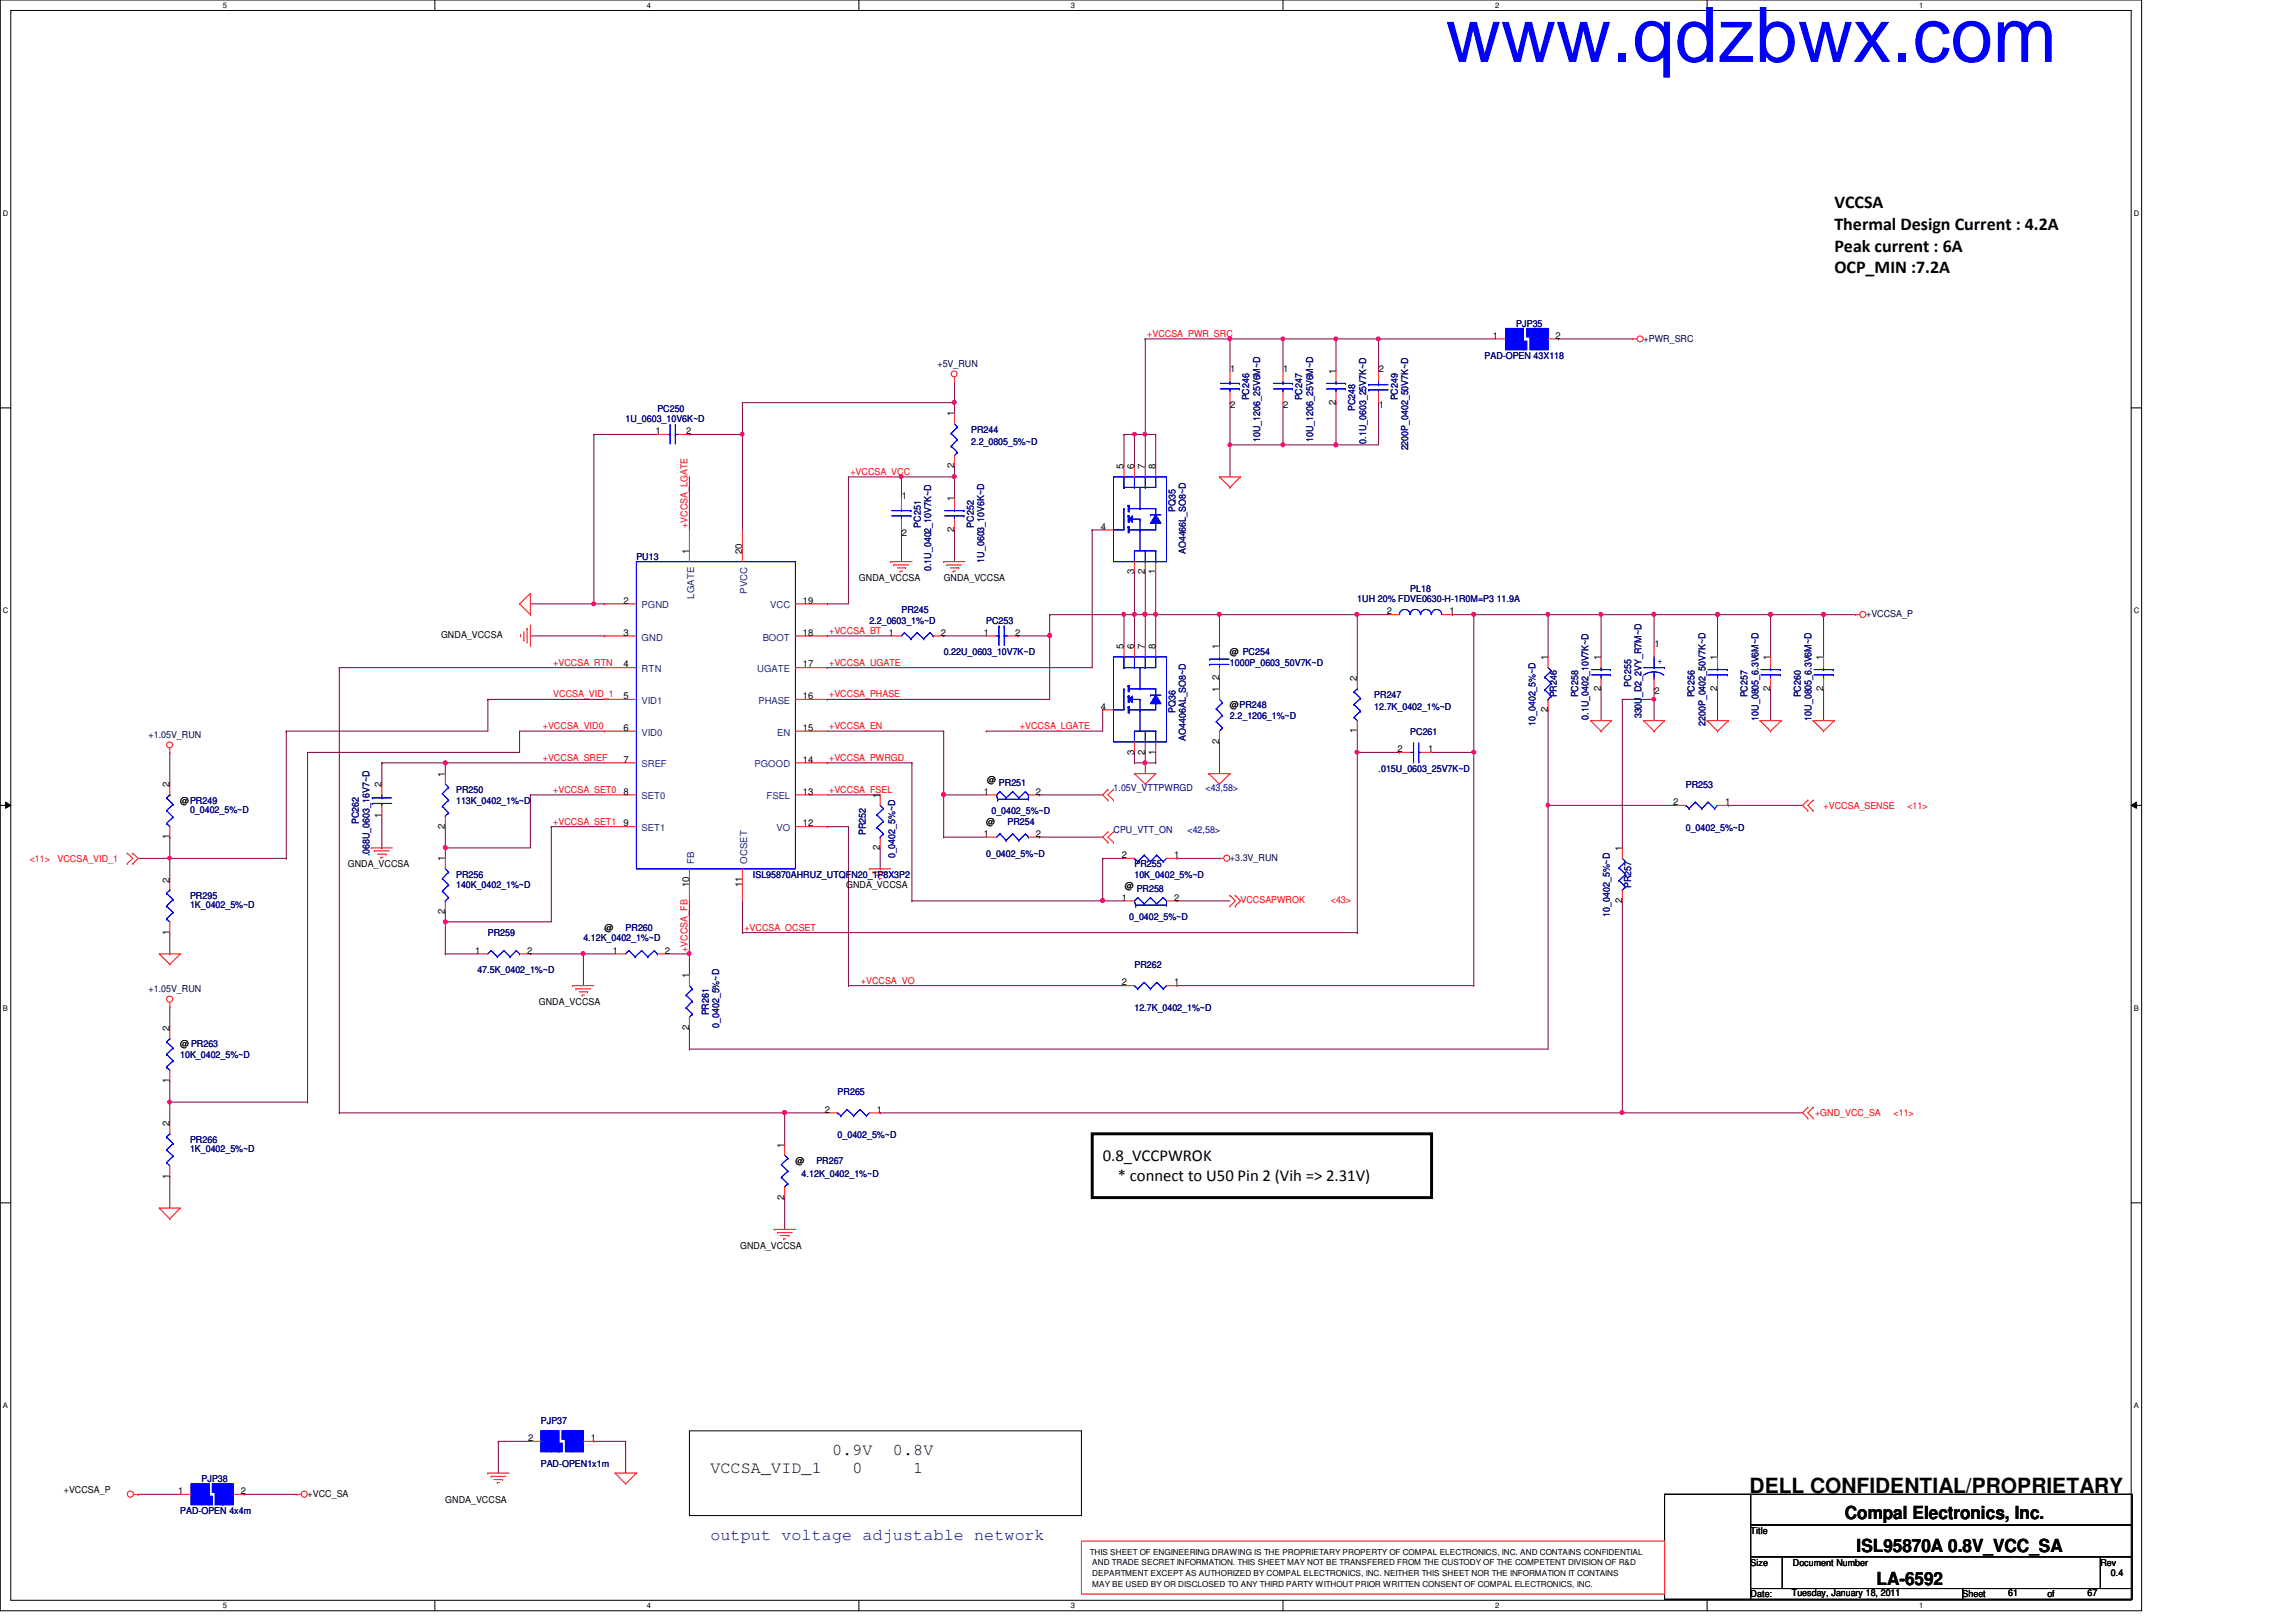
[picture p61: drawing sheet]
<svg xmlns="http://www.w3.org/2000/svg" width="297mm" height="210mm" viewBox="0 0 297 210" stroke-linecap="round" stroke-linejoin="round" font-family="sans-serif">
<defs><g id="words">
<text font-size="9.9" fill="#00f" x="187" y="8">www.qdzbwx.com</text>
<text font-size="2.7" x="226.4" y="193.2">DELL CONFIDENTIAL/PROPRIETARY</text>
<g font-size="2.3">
<text x="237.3" y="26.9">VCCSA</text>
<text x="237.3" y="29.7">Thermal Design Current : 4.2A</text>
<text x="237.3" y="32.6">Peak current : 6A</text>
<text x="237.3" y="35.4">OCP_MIN :7.2A</text>
<text x="238.7" y="196.6">Compal Electronics, Inc.</text>
<text x="240.2" y="200.9">ISL95870A 0.8V_VCC_SA</text>
<text x="242.8" y="205.1">LA-6592</text>
</g>
<g font-size="2.2">
<text x="142.7" y="150.2">0.8_VCCPWROK</text>
<text x="144.6" y="152.9">* connect to U50 Pin 2 (Vih =&gt; 2.31V)</text>
<text x="91.9" y="190.7">VCCSA_VID_1</text>
<text x="107.7" y="188.3">0.9V</text>
<text x="110.3" y="190.7">0</text>
<text x="115.5" y="188.3">0.8V</text>
<text x="118.1" y="190.7">1</text>
</g>
<text font-size="2.2" fill="#000080" x="91.9" y="199.3">output voltage adjustable network</text>
<g font-size="1.2" fill="#000040">
<text x="121.3" y="47.5">+5V_RUN</text>
<text x="212.6" y="44.2">+PWR_SRC</text>
<text x="241.4" y="79.8">+VCCSA_P</text>
<text x="19.2" y="95.5">+1.05V_RUN</text>
<text x="159.1" y="111.4">+3.3V_RUN</text>
<text x="19.2" y="128.4">+1.05V_RUN</text>
</g>
<g font-size="1.2" fill="#f00">
<text x="148.4" y="43.6">+VCCSA_PWR_SRC</text>
<text x="110" y="61.5">+VCCSA_VCC</text>
<text x="88.9" y="68.3" transform="rotate(-90 88.9 68.3)">+VCCSA_LGATE</text>
<text x="107.3" y="82">+VCCSA_BT</text>
<text x="71.6" y="86.1">+VCCSA_RTN</text>
<text x="107.3" y="86.1">+VCCSA_UGATE</text>
<text x="70.2" y="94.4">+VCCSA_VID0</text>
<text x="71.6" y="90.3">VCCSA_VID_1</text>
<text x="107.3" y="90.3">+VCCSA_PHASE</text>
<text x="107.3" y="94.4">+VCCSA_EN</text>
<text x="131.9" y="94.4">+VCCSA_LGATE</text>
<text x="70.2" y="98.5">+VCCSA_SREF</text>
<text x="107.3" y="98.5">+VCCSA_PWRGD</text>
<text x="71.6" y="102.6">+VCCSA_SET0</text>
<text x="71.6" y="106.7">+VCCSA_SET1</text>
<text x="107.3" y="102.6">+VCCSA_FSEL</text>
<text x="235.9" y="104.7">+VCCSA_SENSE</text>
<text x="246.8" y="104.7">&lt;11&gt;</text>
<text x="3.8" y="111.5">&lt;11&gt;</text>
<text x="7.4" y="111.5">VCCSA_VID_1</text>
<text x="160.5" y="116.9">VCCSAPWROK</text>
<text x="172.2" y="116.9">&lt;43&gt;</text>
<text x="88.9" y="123.2" transform="rotate(-90 88.9 123.2)">+VCCSA_FB</text>
<text x="96.3" y="120.4">+VCCSA_OCSET</text>
<text x="111.4" y="127.3">+VCCSA_VO</text>
<text x="234.8" y="144.4">+GND_VCC_SA</text>
<text x="245" y="144.4">&lt;11&gt;</text>
</g>
<g font-size="1.2" fill="#000080">
<text x="192.1" y="46.4">PAD-OPEN 43X118</text>
<text x="196.2" y="42.3">PJP35</text>
<text x="85" y="53.3">PC250</text>
<text x="161.6" y="51.8" transform="rotate(-90 161.6 51.8)">PC246</text>
<text x="168.5" y="51.8" transform="rotate(-90 168.5 51.8)">PC247</text>
<text x="175.3" y="53.2" transform="rotate(-90 175.3 53.2)">PC248</text>
<text x="180.8" y="51.8" transform="rotate(-90 180.8 51.8)">PC249</text>
<text x="80.9" y="54.6">1U_0603_10V6K~D</text>
<text x="125.6" y="56">PR244</text>
<text x="125.6" y="57.6">2.2_0805_5%~D</text>
<text x="163" y="57.2" transform="rotate(-90 163 57.2)">10U_1206_25V6M~D</text>
<text x="169.9" y="57.2" transform="rotate(-90 169.9 57.2)">10U_1206_25V6M~D</text>
<text x="176.7" y="57.4" transform="rotate(-90 176.7 57.4)">0.1U_0603_25V7K~D</text>
<text x="182.2" y="58.3" transform="rotate(-90 182.2 58.3)">2200P_0402_50V7K~D</text>
<text x="119.1" y="68.3" transform="rotate(-90 119.1 68.3)">PC251</text>
<text x="126" y="68.3" transform="rotate(-90 126 68.3)">PC252</text>
<text x="152.1" y="66.3" transform="rotate(-90 152.1 66.3)">PQ35</text>
<text x="153.4" y="71.7" transform="rotate(-90 153.4 71.7)">AO4466L_SO8~D</text>
<text x="82.3" y="72.4">PU13</text>
<text x="120.5" y="73.9" transform="rotate(-90 120.5 73.9)">0.1U_0402_10V7K~D</text>
<text x="127.3" y="72.8" transform="rotate(-90 127.3 72.8)">1U_0603_10V6K~D</text>
<text x="175.6" y="77.9">1UH 20% FDVE0630-H-1R0M=P3 11.9A</text>
<text x="182.5" y="76.6">PL18</text>
<text x="112.5" y="80.7">2.2_0603_1%~D</text>
<text x="116.6" y="79.3">PR245</text>
<text x="127.6" y="80.7">PC253</text>
<text x="122.1" y="84.8">0.22U_0603_10V7K~D</text>
<text x="159.1" y="86.1">1000P_0603_50V7K~D</text>
<text x="211" y="88.9" transform="rotate(-90 211 88.9)">PC255</text>
<text x="152.1" y="92.3" transform="rotate(-90 152.1 92.3)">PQ36</text>
<text x="153.4" y="95.8" transform="rotate(-90 153.4 95.8)">AO4406AL_SO8~D</text>
<text x="159.1" y="93">2.2_1206_1%~D</text>
<text x="177.8" y="90.3">PR247</text>
<text x="177.8" y="91.9">12.7K_0402_1%~D</text>
<text x="182.5" y="95.1">PC261</text>
<text x="198.7" y="93.9" transform="rotate(-90 198.7 93.9)">10_0402_5%~D</text>
<text x="201.4" y="90.3" transform="rotate(-90 201.4 90.3)">PR246</text>
<text x="204.2" y="90.3" transform="rotate(-90 204.2 90.3)">PC258</text>
<text x="205.5" y="93.1" transform="rotate(-90 205.5 93.1)">0.1U_0402_10V7K~D</text>
<text x="212.4" y="93" transform="rotate(-90 212.4 93)">330U_D2_2VY_R7M~D</text>
<text x="219.2" y="90.3" transform="rotate(-90 219.2 90.3)">PC256</text>
<text x="220.6" y="93.9" transform="rotate(-90 220.6 93.9)">2200P_0402_50V7K~D</text>
<text x="226.1" y="90.3" transform="rotate(-90 226.1 90.3)">PC257</text>
<text x="227.5" y="93.3" transform="rotate(-90 227.5 93.3)">10U_0805_6.3V6M~D</text>
<text x="233" y="90.3" transform="rotate(-90 233 90.3)">PC260</text>
<text x="234.4" y="93.3" transform="rotate(-90 234.4 93.3)">10U_0805_6.3V6M~D</text>
<text x="178.3" y="99.9">.015U_0603_25V7K~D</text>
<text x="218.1" y="101.9">PR253</text>
<text x="24.6" y="105.2">0_0402_5%~D</text>
<text x="46.4" y="106.7" transform="rotate(-90 46.4 106.7)">PC262</text>
<text x="59" y="102.6">PR250</text>
<text x="59" y="104">113K_0402_1%~D</text>
<text x="128.3" y="105.4">0_0402_5%~D</text>
<text x="130.3" y="106.7">PR254</text>
<text x="144.1" y="107.8">CPU_VTT_ON</text>
<text x="144.1" y="102.4">1.05V_VTTPWRGD</text>
<text x="153.6" y="107.8">&lt;42,58&gt;</text>
<text x="156" y="102.4">&lt;43,58&gt;</text>
<text x="218.1" y="107.6">0_0402_5%~D</text>
<text x="47.8" y="110.8" transform="rotate(-90 47.8 110.8)">.068U_0603_16V7~D</text>
<text x="59" y="113.6">PR256</text>
<text x="97.4" y="113.6">ISL95870AHRUZ_UTQFN20_1P8X3P2</text>
<text x="112" y="108.1" transform="rotate(-90 112 108.1)">PR252</text>
<text x="115.8" y="111.1" transform="rotate(-90 115.8 111.1)">0_0402_5%~D</text>
<text x="127.6" y="110.9">0_0402_5%~D</text>
<text x="146.8" y="112.2">PR255</text>
<text x="146.8" y="113.6">10K_0402_5%~D</text>
<text x="24.6" y="116.3">PR295</text>
<text x="24.6" y="117.6">1K_0402_5%~D</text>
<text x="59" y="115">140K_0402_1%~D</text>
<text x="146.1" y="119.1">0_0402_5%~D</text>
<text x="208.3" y="118.6" transform="rotate(-90 208.3 118.6)">10_0402_5%~D</text>
<text x="211" y="114.9" transform="rotate(-90 211 114.9)">PR257</text>
<text x="61.8" y="125.9">47.5K_0402_1%~D</text>
<text x="63.1" y="121.2">PR259</text>
<text x="75.5" y="121.8">4.12K_0402_1%~D</text>
<text x="80.9" y="120.4">PR260</text>
<text x="146.8" y="125.3">PR262</text>
<text x="91.7" y="131.4" transform="rotate(-90 91.7 131.4)">PR261</text>
<text x="146.8" y="130.9">12.7K_0402_1%~D</text>
<text x="23.3" y="136.9">10K_0402_5%~D</text>
<text x="93" y="133" transform="rotate(-90 93 133)">0_0402_5%~D</text>
<text x="108.4" y="141.7">PR265</text>
<text x="24.6" y="147.9">PR266</text>
<text x="24.6" y="149.1">1K_0402_5%~D</text>
<text x="108.4" y="147.3">0_0402_5%~D</text>
<text x="103.7" y="152.3">4.12K_0402_1%~D</text>
<text x="105.6" y="150.6">PR267</text>
<text x="70" y="184.2">PJP37</text>
<text x="26.1" y="191.8">PJP38</text>
<text x="70" y="189.9">PAD-OPEN1x1m</text>
<text x="23.3" y="195.9">PAD-OPEN 4x4m</text>
</g>
<g font-size="1.2">
<text x="193.1" y="43.8">1</text>
<text x="201.2" y="43.8">2</text>
<text x="123.4" y="53.9" transform="rotate(-90 123.4 53.9)">1</text>
<text x="159.2" y="48.1">1</text>
<text x="159.2" y="52.8">2</text>
<text x="166" y="48.1">1</text>
<text x="166" y="52.8">2</text>
<text x="172.8" y="52.4" transform="rotate(-90 172.8 52.4)">2</text>
<text x="172.8" y="48.4" transform="rotate(-90 172.8 48.4)">1</text>
<text x="178.4" y="52.8">1</text>
<text x="178.4" y="48.1">2</text>
<text x="84.8" y="56.2">1</text>
<text x="88.8" y="56.2">2</text>
<text x="116.7" y="64.6">1</text>
<text x="123.4" y="64.9" transform="rotate(-90 123.4 64.9)">1</text>
<text x="123.4" y="60.6" transform="rotate(-90 123.4 60.6)">2</text>
<text x="145.4" y="60.7" transform="rotate(-90 145.4 60.7)">5</text>
<text x="146.7" y="60.7" transform="rotate(-90 146.7 60.7)">6</text>
<text x="148.1" y="60.7" transform="rotate(-90 148.1 60.7)">7</text>
<text x="149.5" y="60.7" transform="rotate(-90 149.5 60.7)">8</text>
<text x="89.2" y="71.7" transform="rotate(-90 89.2 71.7)">1</text>
<text x="96" y="71.7" transform="rotate(-90 96 71.7)">20</text>
<text x="116.7" y="69.3">2</text>
<text x="123.4" y="68.8" transform="rotate(-90 123.4 68.8)">2</text>
<text x="142.4" y="68.5">4</text>
<text x="111.1" y="75.2">GNDA_VCCSA</text>
<text x="122.1" y="75.2">GNDA_VCCSA</text>
<text x="146.7" y="74.3" transform="rotate(-90 146.7 74.3)">3</text>
<text x="148.1" y="74.3" transform="rotate(-90 148.1 74.3)">2</text>
<text x="149.5" y="74.3" transform="rotate(-90 149.5 74.3)">1</text>
<text x="57.1" y="82.6">GNDA_VCCSA</text>
<text x="80.7" y="78.1">2</text>
<text x="80.7" y="82.3">3</text>
<text x="103.9" y="82.3">18</text>
<text x="103.9" y="78.1">19</text>
<text x="115" y="82.3">1</text>
<text x="121.7" y="82.3">2</text>
<text x="127.3" y="82.3">1</text>
<text x="131.3" y="82.3">2</text>
<text x="179.4" y="79.5">2</text>
<text x="187.5" y="79.5">1</text>
<text x="214" y="83.8">1</text>
<text x="80.7" y="86.4">4</text>
<text x="103.9" y="86.4">17</text>
<text x="145.4" y="84" transform="rotate(-90 145.4 84)">5</text>
<text x="146.7" y="84" transform="rotate(-90 146.7 84)">6</text>
<text x="148.1" y="84" transform="rotate(-90 148.1 84)">7</text>
<text x="149.5" y="84" transform="rotate(-90 149.5 84)">8</text>
<text x="157.7" y="89.5" transform="rotate(-90 157.7 89.5)">1</text>
<text x="157.7" y="88.1" transform="rotate(-90 157.7 88.1)">2</text>
<text x="157.7" y="84" transform="rotate(-90 157.7 84)">1</text>
<text x="159.1" y="84.8">@ PC254</text>
<text x="175.6" y="88.2" transform="rotate(-90 175.6 88.2)">2</text>
<text x="200.2" y="85.4" transform="rotate(-90 200.2 85.4)">1</text>
<text x="207.1" y="89.4" transform="rotate(-90 207.1 89.4)">2</text>
<text x="207.1" y="85.4" transform="rotate(-90 207.1 85.4)">1</text>
<text x="214" y="89.9">2</text>
<text x="222.2" y="89.4" transform="rotate(-90 222.2 89.4)">2</text>
<text x="222.2" y="85.4" transform="rotate(-90 222.2 85.4)">1</text>
<text x="229" y="89.4" transform="rotate(-90 229 89.4)">2</text>
<text x="229" y="85.4" transform="rotate(-90 229 85.4)">1</text>
<text x="235.9" y="89.4" transform="rotate(-90 235.9 89.4)">2</text>
<text x="235.9" y="85.4" transform="rotate(-90 235.9 85.4)">1</text>
<text x="80.7" y="90.5">5</text>
<text x="80.7" y="94.6">6</text>
<text x="103.9" y="94.6">15</text>
<text x="103.9" y="90.5">16</text>
<text x="142.4" y="91.8">4</text>
<text x="159.1" y="91.7">@PR248</text>
<text x="175.6" y="94.9" transform="rotate(-90 175.6 94.9)">1</text>
<text x="200.2" y="92.2" transform="rotate(-90 200.2 92.2)">2</text>
<text x="21.9" y="101.9" transform="rotate(-90 21.9 101.9)">2</text>
<text x="49.4" y="101.9" transform="rotate(-90 49.4 101.9)">2</text>
<text x="57.6" y="100.5" transform="rotate(-90 57.6 100.5)">1</text>
<text x="80.7" y="98.7">7</text>
<text x="103.9" y="98.7">14</text>
<text x="127.7" y="101.4">@ PR251</text>
<text x="146.7" y="97.7" transform="rotate(-90 146.7 97.7)">3</text>
<text x="148.1" y="97.7" transform="rotate(-90 148.1 97.7)">2</text>
<text x="149.5" y="97.7" transform="rotate(-90 149.5 97.7)">1</text>
<text x="157.7" y="96.3" transform="rotate(-90 157.7 96.3)">2</text>
<text x="180.8" y="97.3">2</text>
<text x="184.8" y="97.3">1</text>
<text x="23.3" y="104">@PR249</text>
<text x="49.4" y="105.9" transform="rotate(-90 49.4 105.9)">1</text>
<text x="57.6" y="107.2" transform="rotate(-90 57.6 107.2)">2</text>
<text x="80.7" y="102.8">8</text>
<text x="80.7" y="106.9">9</text>
<text x="103.9" y="106.9">12</text>
<text x="103.9" y="102.8">13</text>
<text x="113.8" y="103.3" transform="rotate(-90 113.8 103.3)">1</text>
<text x="127.3" y="102.8">1</text>
<text x="127.6" y="106.7">@</text>
<text x="134" y="102.8">2</text>
<text x="216.4" y="104.2">2</text>
<text x="223.2" y="104.2">1</text>
<text x="21.9" y="108.6" transform="rotate(-90 21.9 108.6)">1</text>
<text x="45" y="112.2">GNDA_VCCSA</text>
<text x="57.6" y="111.5" transform="rotate(-90 57.6 111.5)">1</text>
<text x="113.8" y="110" transform="rotate(-90 113.8 110)">2</text>
<text x="127.3" y="108.3">1</text>
<text x="134" y="108.3">2</text>
<text x="145.1" y="111">2</text>
<text x="151.9" y="111">1</text>
<text x="209.8" y="110.1" transform="rotate(-90 209.8 110.1)">1</text>
<text x="21.9" y="114.2" transform="rotate(-90 21.9 114.2)">2</text>
<text x="57.6" y="118.2" transform="rotate(-90 57.6 118.2)">2</text>
<text x="89.2" y="114.8" transform="rotate(-90 89.2 114.8)">10</text>
<text x="96" y="114.8" transform="rotate(-90 96 114.8)">11</text>
<text x="109.5" y="115">GNDA_VCCSA</text>
<text x="145.1" y="116.5">1</text>
<text x="145.5" y="115.1">@ PR258</text>
<text x="151.9" y="116.5">2</text>
<text x="209.8" y="116.8" transform="rotate(-90 209.8 116.8)">2</text>
<text x="21.9" y="120.9" transform="rotate(-90 21.9 120.9)">1</text>
<text x="61.5" y="123.4">1</text>
<text x="68.2" y="123.4">2</text>
<text x="78.2" y="120.4">@</text>
<text x="79.3" y="123.4">1</text>
<text x="86" y="123.4">2</text>
<text x="69.7" y="130">GNDA_VCCSA</text>
<text x="89.2" y="126.6" transform="rotate(-90 89.2 126.6)">1</text>
<text x="145.1" y="127.5">2</text>
<text x="151.9" y="127.5">1</text>
<text x="21.9" y="133.4" transform="rotate(-90 21.9 133.4)">2</text>
<text x="23.3" y="135.6">@ PR263</text>
<text x="89.2" y="133.3" transform="rotate(-90 89.2 133.3)">2</text>
<text x="21.9" y="140.2" transform="rotate(-90 21.9 140.2)">1</text>
<text x="106.7" y="144">2</text>
<text x="113.4" y="144">1</text>
<text x="21.9" y="145.8" transform="rotate(-90 21.9 145.8)">2</text>
<text x="101.5" y="148.5" transform="rotate(-90 101.5 148.5)">1</text>
<text x="21.9" y="152.5" transform="rotate(-90 21.9 152.5)">1</text>
<text x="101.5" y="155.2" transform="rotate(-90 101.5 155.2)">2</text>
<text x="102.9" y="150.6">@</text>
<text x="95.8" y="161.6">GNDA_VCCSA</text>
<text x="68.3" y="186.5">2</text>
<text x="76.5" y="186.5">1</text>
<text x="8.3" y="193.2">+VCCSA_P</text>
<text x="23.1" y="193.3">1</text>
<text x="31.2" y="193.3">2</text>
<text x="39.8" y="193.7">+VCC_SA</text>
<text x="57.6" y="194.5">GNDA_VCCSA</text>
<text x="226.5" y="198.5">Title</text>
<text x="226.5" y="202.6">Size</text>
<text x="231.9" y="202.6">Document Number</text>
<text x="271.7" y="202.6">Rev</text>
<text x="226.5" y="206.7">Date:</text>
<text x="231.8" y="206.6">Tuesday, January 18, 2011</text>
<text x="253.9" y="206.7">Sheet</text>
<text x="259.8" y="206.6">61</text>
<text x="264.9" y="206.7">of</text>
<text x="270.1" y="206.6">67</text>
<text x="273.1" y="204">0.4</text>
</g>
<g font-size="1.2" fill="#004080">
<text x="89.8" y="77.5" transform="rotate(-90 89.8 77.5)">LGATE</text>
<text x="96.6" y="76.8" transform="rotate(-90 96.6 76.8)">PVCC</text>
<text x="83" y="78.7">PGND</text>
<text x="83" y="82.9">GND</text>
<text x="98.7" y="82.9">BOOT</text>
<text x="99.6" y="78.7">VCC</text>
<text x="83" y="87">RTN</text>
<text x="98" y="87">UGATE</text>
<text x="83" y="91.1">VID1</text>
<text x="83" y="95.2">VID0</text>
<text x="98.1" y="91.1">PHASE</text>
<text x="100.5" y="95.2">EN</text>
<text x="83" y="99.3">SREF</text>
<text x="97.6" y="99.3">PGOOD</text>
<text x="83" y="103.5">SET0</text>
<text x="83" y="107.6">SET1</text>
<text x="99.2" y="103.5">FSEL</text>
<text x="100.5" y="107.6">VO</text>
<text x="89.8" y="111.8" transform="rotate(-90 89.8 111.8)">FB</text>
<text x="96.6" y="111.8" transform="rotate(-90 96.6 111.8)">OCSET</text>
</g>
<text font-size="1.2" fill="#00f" x="214.4" y="85.9">+</text>
<g font-size="1.1">
<text x="141" y="201.2">THIS SHEET OF ENGINEERING DRAWING IS THE PROPRIETARY PROPERTY OF COMPAL ELECTRONICS, INC. AND CONTAINS CONFIDENTIAL</text>
<text x="141.3" y="202.6">AND TRADE SECRET INFORMATION. THIS SHEET MAY NOT BE TRANSFERED FROM THE CUSTODY OF THE COMPETENT DIVISION OF R&amp;D</text>
<text x="141.3" y="204">DEPARTMENT EXCEPT AS AUTHORIZED BY COMPAL ELECTRONICS, INC. NEITHER THIS SHEET NOR THE INFORMATION IT CONTAINS</text>
<text x="141.3" y="205.3">MAY BE USED BY OR DISCLOSED TO ANY THIRD PARTY WITHOUT PRIOR WRITTEN CONSENT OF COMPAL ELECTRONICS, INC.</text>
</g>
<g font-size="1">
<text x="28.8" y="1">5</text>
<text x="83.7" y="1">4</text>
<text x="138.6" y="1">3</text>
<text x="193.4" y="1">2</text>
<text x="248.3" y="1">1</text>
<text x=".4" y="27.9">D</text>
<text x="276.1" y="27.9">D</text>
<text x=".4" y="79.4">C</text>
<text x="276.1" y="79.4">C</text>
<text x=".4" y="130.8">B</text>
<text x="276.1" y="130.8">B</text>
<text x=".4" y="182.2">A</text>
<text x="276.1" y="182.2">A</text>
<text x="28.8" y="208.1">5</text>
<text x="83.7" y="208.1">4</text>
<text x="138.6" y="208.1">3</text>
<text x="193.4" y="208.1">2</text>
<text x="248.3" y="208.1">1</text>
</g>
</g></defs>
<path d="M0 0h277.1v208.4h-277.1zM1.4 1.4h274.3v205.7h-274.3z" fill="none" stroke="#000" stroke-width=".13"/>
<g fill="#fff">
<path d="M28.8 .1h.6v1.1h-.6z"/>
<path d="M28.8 207.2h.6v1.1h-.6z"/>
</g>
<path d="M56.3 0v1.4M56.3 207.1v1.3" fill="none" stroke="#000" stroke-width=".13"/>
<g fill="#fff">
<path d="M83.7 .1h.5v1.1h-.5z"/>
<path d="M83.7 207.2h.5v1.1h-.5z"/>
</g>
<path d="M111.1 0v1.4M111.1 207.1v1.3" fill="none" stroke="#000" stroke-width=".13"/>
<g fill="#fff">
<path d="M138.6 .1h.5v1.1h-.5z"/>
<path d="M138.6 207.2h.5v1.1h-.5z"/>
</g>
<path d="M166 0v1.4M166 207.1v1.3" fill="none" stroke="#000" stroke-width=".13"/>
<g fill="#fff">
<path d="M193.4 .1h.6v1.1h-.6z"/>
<path d="M193.4 207.2h.6v1.1h-.6z"/>
</g>
<path d="M220.8 0v1.4M220.8 207.1v1.3" fill="none" stroke="#000" stroke-width=".13"/>
<g fill="#fff">
<path d="M248.3 .1h.5v1.1h-.5z"/>
<path d="M248.3 207.2h.5v1.1h-.5z"/>
<path d="M.4 27.1h.7v1.1h-.7z"/>
<path d="M276.1 27.1h.7v1.1h-.7z"/>
<path d="M.4 78.5h.7v1.1h-.7z"/>
<path d="M276.1 78.5h.7v1.1h-.7z"/>
</g>
<path d="M0 52.8h1.4M275.7 52.8h1.4" fill="none" stroke="#000" stroke-width=".13"/>
<g fill="#fff">
<path d="M.4 129.9h.6v1.1h-.6z"/>
<path d="M276.1 129.9h.6v1.1h-.6z"/>
</g>
<path d="M0 104.2h1.4M.7 103.8l.7 .4-.7 .4zM275.7 104.2l.7-.4v.8zM275.7 104.2h1.4" fill="none" stroke="#000" stroke-width=".13"/>
<path d="M.7 103.8l.7 .4-.7 .4zM275.7 104.2l.7-.4v.8z" fill="#000"/>
<g fill="#fff">
<path d="M.4 181.4h.6v1.1h-.6z"/>
<path d="M276.1 181.4h.6v1.1h-.6z"/>
</g>
<path d="M0 155.7h1.4M275.7 155.7h1.4" fill="none" stroke="#000" stroke-width=".13"/>
<path d="M146.8 79.5h.1M146.8 79.5h1.4" fill="none" stroke="#800040" stroke-width=".13"/>
<circle cx="146.8" cy="79.5" r=".26" fill="#f0f"/>
<circle cx="146.8" cy="79.5" r=".26" fill="none" stroke="#f0f" stroke-width=".13"/>
<path d="M148.2 56.2h.1M148.2 56.2v4.1" fill="none" stroke="#800040" stroke-width=".13"/>
<circle cx="148.1" cy="56.2" r=".25" fill="#f0f"/>
<circle cx="148.1" cy="56.2" r=".25" fill="none" stroke="#f0f" stroke-width=".13"/>
<path d="M148.2 74h.1M148.2 74v5.5" fill="none" stroke="#800040" stroke-width=".13"/>
<circle cx="148.1" cy="79.5" r=".26" fill="#f0f"/>
<circle cx="148.1" cy="79.5" r=".26" fill="none" stroke="#f0f" stroke-width=".13"/>
<path d="M166 43.9h.1M166 43.9h6.8" fill="none" stroke="#800040" stroke-width=".13"/>
<path d="M172.6 43.7l.2-.1 .2 .1v.3l-.2 .1-.2-.1z" fill-rule="evenodd" fill="#f0f"/>
<path d="M172.6 43.7l.2-.1 .2 .1v.3l-.2 .1-.2-.1z" fill="none" stroke="#f0f" stroke-width=".13"/>
<path d="M165.8 43.7l.1-.1 .3 .1-.1 .3-.2 .1-.1-.1z" fill-rule="evenodd" fill="#f0f"/>
<path d="M165.8 43.7l.1-.1 .3 .1-.1 .3-.2 .1-.1-.1z" fill="none" stroke="#f0f" stroke-width=".13"/>
<path d="M172.8 57.6h.1M172.8 57.6h5.5" fill="none" stroke="#800040" stroke-width=".13"/>
<path d="M172.6 57.4l.2-.1 .2 .1v.3l-.2 .1-.2-.1z" fill-rule="evenodd" fill="#f0f"/>
<path d="M172.6 57.4l.2-.1 .2 .1v.3l-.2 .1-.2-.1z" fill="none" stroke="#f0f" stroke-width=".13"/>
<path d="M159.1 57.6h.1M159.1 57.6v4.1M172.8 43.9h.1M172.8 43.9v4.1M178.3 43.9h.1M178.3 43.9v4.1" fill="none" stroke="#800040" stroke-width=".13"/>
<path d="M158.9 57.4l.2-.1 .2 .1v.3l-.2 .1-.2-.1z" fill-rule="evenodd" fill="#f0f"/>
<path d="M158.9 57.4l.2-.1 .2 .1v.3l-.2 .1-.2-.1z" fill="none" stroke="#f0f" stroke-width=".13"/>
<path d="M200.3 79.5h.1M200.3 79.5h6.8M207.1 79.5h.1M207.1 79.5v5.5M122.1 102.9h.1M122.1 102.9v5.4" fill="none" stroke="#800040" stroke-width=".13"/>
<circle cx="122.1" cy="102.8" r=".26" fill="#f0f"/>
<circle cx="122.1" cy="102.8" r=".26" fill="none" stroke="#f0f" stroke-width=".13"/>
<g fill="none" stroke="#800040" stroke-width=".13">
<path d="M148.2 43.9h.1M148.2 43.9h17.8M159.1 43.9h.1M166 43.9h.1M166 43.9v4.1M123.5 68.6h.1M123.5 68.6v4.1M107 90.5h.1M107 90.5h28.8M122.1 82.3h.1M122.1 82.3h5.5M127.6 94.6h.1"/>
<path d="M127.6 94.6h15.1"/>
</g>
<path d="M158.9 43.7l.2-.1 .2 .1v.3l-.2 .1-.2-.1z" fill-rule="evenodd" fill="#f0f"/>
<path d="M158.9 43.7l.2-.1 .2 .1v.3l-.2 .1-.2-.1z" fill="none" stroke="#f0f" stroke-width=".13"/>
<path d="M159.1 43.9h.1M159.1 43.9v4.1M207.1 79.5h.1M207.1 79.5h6.9" fill="none" stroke="#800040" stroke-width=".13"/>
<path d="M213.8 79.3l.1-.1 .3 .2-.1 .3-.2 .1-.1-.1z" fill-rule="evenodd" fill="#f0f"/>
<path d="M213.8 79.3l.1-.1 .3 .2-.1 .3-.2 .1-.1-.1z" fill="none" stroke="#f0f" stroke-width=".13"/>
<path d="M206.9 79.3l.2-.1 .2 .2v.3l-.2 .1-.2-.1z" fill-rule="evenodd" fill="#f0f"/>
<path d="M206.9 79.3l.2-.1 .2 .2v.3l-.2 .1-.2-.1z" fill="none" stroke="#f0f" stroke-width=".13"/>
<g fill="none" stroke="#800040" stroke-width=".13">
<path d="M141.3 68.6h.1M141.3 68.6h1.4M141.3 68.6v17.8M148.2 79.5h.1M148.2 79.5v4.2M214 79.5h.1M214 79.5v4.2M131.7 82.3h.1M131.7 82.3h4.1M135.8 82.3h.1M135.8 82.3v8.2M148.2 98.7h.1"/>
<path d="M148.2 98.7v1.4"/>
</g>
<circle cx="135.8" cy="82.3" r=".26" fill="#f0f"/>
<circle cx="135.8" cy="82.3" r=".26" fill="none" stroke="#f0f" stroke-width=".13"/>
<path d="M214 79.5h.1M214 79.5h8.2" fill="none" stroke="#800040" stroke-width=".13"/>
<path d="M213.8 79.3l.1-.1 .3 .2-.1 .3-.2 .1-.1-.1z" fill-rule="evenodd" fill="#f0f"/>
<path d="M213.8 79.3l.1-.1 .3 .2-.1 .3-.2 .1-.1-.1z" fill="none" stroke="#f0f" stroke-width=".13"/>
<path d="M172.8 52.1h.1M172.8 43.9h.1M172.8 52.1v5.5M172.8 43.9h5.5M178.3 52.1h.1M178.3 52.1v5.5M235.9 79.5h.1M235.9 79.5h4.2M107 86.4h.1M107 86.4h34.3" fill="none" stroke="#800040" stroke-width=".13"/>
<circle cx="235.9" cy="79.5" r=".26" fill="#f0f"/>
<circle cx="235.9" cy="79.5" r=".26" fill="none" stroke="#f0f" stroke-width=".13"/>
<path d="M178.3 43.9h.1M178.3 43.9h15.1M207.1 89.2h.1M207.1 89.2v4.1M64.5 186.5h.1M64.5 186.5h4.1M64.5 186.5v4.1M76.8 186.5h.1M76.8 186.5h4.1M80.9 186.5h.1M80.9 186.5v4.1" fill="none" stroke="#800040" stroke-width=".13"/>
<circle cx="178.3" cy="43.9" r=".26" fill="#f0f"/>
<circle cx="178.3" cy="43.9" r=".26" fill="none" stroke="#f0f" stroke-width=".13"/>
<path d="M201.6 43.9h.1M201.6 43.9h9.6M200.3 79.5h.1M200.3 79.5v5.5M200.3 104.2h.1M200.3 104.2v31.6M17.9 193.4h.1M17.9 193.4h5.4" fill="none" stroke="#800040" stroke-width=".13"/>
<path d="M200.1 104h.3l.1 .2-.1 .2h-.2h-.1z" fill-rule="evenodd" fill="#f0f"/>
<path d="M200.1 104h.3l.1 .2-.1 .2h-.2h-.1z" fill="none" stroke="#f0f" stroke-width=".13"/>
<path d="M222.2 79.5h.1M222.2 79.5v5.5" fill="none" stroke="#800040" stroke-width=".13"/>
<circle cx="222.2" cy="79.5" r=".26" fill="#f0f"/>
<circle cx="222.2" cy="79.5" r=".26" fill="none" stroke="#f0f" stroke-width=".13"/>
<g fill="none" stroke="#800040" stroke-width=".13">
<path d="M149.5 79.5h.1M149.5 79.5h8.3M157.8 79.5h.1M157.8 79.5v4.2M22 97.4h.1M22 97.4v4.1M157.8 96h.1M157.8 87.8h.1M157.8 87.8v1.4M157.8 96v4.1M214 90.5h.1M214 90.5v2.8"/>
<path d="M222.2 89.2h.1M222.2 89.2v4.1M22 108.3h.1M22 108.3v2.8M122.1 102.9h.1M122.1 102.9h5.5M134.4 108.3h.1M134.4 102.9h.1M134.4 108.3h8.3M134.4 102.9h8.3M22 139.9h.1M22 130.3h.1"/>
<path d="M22 130.3v2.7M22 139.9v2.7"/>
</g>
<path d="M213.8 90.3h.3l.1 .2-.1 .1-.2 .1-.1-.1z" fill-rule="evenodd" fill="#f0f"/>
<path d="M213.8 90.3h.3l.1 .2-.1 .1-.2 .1-.1-.1z" fill="none" stroke="#f0f" stroke-width=".13"/>
<path d="M166 57.6h.1M166 57.6h6.8" fill="none" stroke="#800040" stroke-width=".13"/>
<path d="M172.6 57.4l.2-.1 .2 .1v.3l-.2 .1-.2-.1z" fill-rule="evenodd" fill="#f0f"/>
<path d="M172.6 57.4l.2-.1 .2 .1v.3l-.2 .1-.2-.1z" fill="none" stroke="#f0f" stroke-width=".13"/>
<path d="M159.1 52.1h.1M159.1 52.1v5.5M166 57.6h.1M166 52.1v5.5" fill="none" stroke="#800040" stroke-width=".13"/>
<path d="M165.8 57.4l.1-.1 .3 .1-.1 .3-.2 .1-.1-.1z" fill-rule="evenodd" fill="#f0f"/>
<path d="M165.8 57.4l.1-.1 .3 .1-.1 .3-.2 .1-.1-.1z" fill="none" stroke="#f0f" stroke-width=".13"/>
<g fill="none" stroke="#800040" stroke-width=".13">
<path d="M96.1 56.2h.1M96.1 56.2v12.4M159.1 57.6h.1M159.1 57.6h6.9M89.2 61.7h.1M89.2 61.7v6.9M116.6 68.6h.1M116.6 61.7h.1M116.6 61.7v2.7M116.6 68.6v4.1M135.8 79.5h.1M135.8 79.5v2.8"/>
<path d="M107 82.3h.1M107 82.3h8.2M142.7 91.9h.1M142.7 91.9v2.7M31.6 193.4h.1M31.6 193.4h6.8"/>
</g>
<circle cx="96" cy="56.2" r=".25" fill="#f0f"/>
<circle cx="96" cy="56.2" r=".25" fill="none" stroke="#f0f" stroke-width=".13"/>
<path d="M89.2 56.2h.1M96.1 52.1h.1M96.1 52.1v4.1h-6.9M109.8 61.7h.1M109.8 61.7h6.8M175.6 79.5h.1M175.6 79.5h4.1M122.1 108.3h.1M122.1 108.3h5.5M89.2 135.8h.1M89.2 135.8h111.1" fill="none" stroke="#800040" stroke-width=".13"/>
<circle cx="175.6" cy="79.5" r=".26" fill="#f0f"/>
<circle cx="175.6" cy="79.5" r=".26" fill="none" stroke="#f0f" stroke-width=".13"/>
<path d="M175.6 97.4h5.5M181.1 97.4h.1" fill="none" stroke="#800040" stroke-width=".13"/>
<circle cx="175.6" cy="97.3" r=".25" fill="#f0f"/>
<circle cx="175.6" cy="97.3" r=".25" fill="none" stroke="#f0f" stroke-width=".13"/>
<path d="M185.2 97.4h5.5M190.7 97.4h.1M190.7 97.4v30.2M190.7 127.6h.1" fill="none" stroke="#800040" stroke-width=".13"/>
<circle cx="190.7" cy="97.3" r=".25" fill="#f0f"/>
<circle cx="190.7" cy="97.3" r=".25" fill="none" stroke="#f0f" stroke-width=".13"/>
<path d="M123.5 52.1h.1M123.5 52.1v1.4M109.8 61.7h.1M109.8 61.7v16.4M152.3 127.6h.1M152.3 127.6h38.4" fill="none" stroke="#800040" stroke-width=".13"/>
<circle cx="123.4" cy="52.1" r=".26" fill="#f0f"/>
<circle cx="123.4" cy="52.1" r=".26" fill="none" stroke="#f0f" stroke-width=".13"/>
<g fill="none" stroke="#800040" stroke-width=".13">
<path d="M76.8 56.2h.1M76.8 56.2h8.2M96.1 52.1h.1M96.1 52.1h27.4M116.6 61.7h.1M116.6 61.7h6.9M123.5 61.7h.1M123.5 61.7v2.7M175.6 79.5h.1M175.6 79.5v8.3M190.7 79.5v17.9M175.6 97.4h.1"/>
<path d="M175.6 94.6v26.1M190.7 97.4h.1M200.3 91.9h.1M200.3 91.9v12.3M223.6 104.2h.1M223.6 104.2h9.6M175.6 120.7h.1M22 142.6h.1M22 152.2h.1M22 142.6v2.8M22 152.2v4.1"/>
</g>
<circle cx="123.4" cy="61.7" r=".26" fill="#f0f"/>
<circle cx="123.4" cy="61.7" r=".26" fill="none" stroke="#f0f" stroke-width=".13"/>
<circle cx="116.6" cy="61.7" r=".26" fill="#f0f"/>
<circle cx="116.6" cy="61.7" r=".26" fill="none" stroke="#f0f" stroke-width=".13"/>
<g fill="none" stroke="#800040" stroke-width=".13">
<path d="M123.5 49.4h.1M123.5 49.4v2.7M68.6 78.1h8.2M76.8 78.1h.1M107 78.1h.1M107 78.1h2.8M123.5 60.3h.1M123.5 60.3v1.4M68.6 82.3h9.6M78.2 82.3h.1M107 98.7h.1M107 98.7h11"/>
<path d="M96.1 116.6v4.1M96.1 120.7h.1M109.8 127.6h.1M109.8 127.6h35.6"/>
</g>
<path d="M76.6 78l.2-.1 .2 .1v.3l-.2 .1-.2-.1z" fill-rule="evenodd" fill="#f0f"/>
<path d="M76.6 78l.2-.1 .2 .1v.3l-.2 .1-.2-.1z" fill="none" stroke="#f0f" stroke-width=".13"/>
<path d="M76.8 56.2v21.9M76.8 78.1h.1M76.8 78.1h1.4M78.2 78.1h.1M22 111.1h15M37 111.1h.1" fill="none" stroke="#800040" stroke-width=".13"/>
<path d="M21.8 110.9h.3l.1 .1-.1 .2-.2 .1-.1-.1z" fill-rule="evenodd" fill="#f0f"/>
<path d="M21.8 110.9h.3l.1 .1-.1 .2-.2 .1-.1-.1z" fill="none" stroke="#f0f" stroke-width=".13"/>
<path d="M37 94.6h.1M37 94.6v16.5M63.1 90.5h.1M63.1 90.5v4.1h-26.1M63.1 90.5h15.1M22 142.6h17.8M39.8 142.6h.1" fill="none" stroke="#800040" stroke-width=".13"/>
<path d="M21.8 142.4h.1l.2 .1v.3l-.2 .1-.1-.1z" fill-rule="evenodd" fill="#f0f"/>
<path d="M21.8 142.4h.1l.2 .1v.3l-.2 .1-.1-.1z" fill="none" stroke="#f0f" stroke-width=".13"/>
<path d="M39.8 97.4h.1M39.8 97.4v45.2M67.2 94.6h.1M67.2 94.6v2.8h-27.4M67.2 94.6h11M78.2 94.6h.1M89.2 123.4h.1M89.2 123.4v2.8" fill="none" stroke="#800040" stroke-width=".13"/>
<circle cx="89.1" cy="123.4" r=".26" fill="#f0f"/>
<circle cx="89.1" cy="123.4" r=".26" fill="none" stroke="#f0f" stroke-width=".13"/>
<path d="M57.6 98.7h.1M57.6 98.7h20.6M89.2 133h.1M89.2 133v2.8" fill="none" stroke="#800040" stroke-width=".13"/>
<circle cx="57.6" cy="98.7" r=".26" fill="#f0f"/>
<circle cx="57.6" cy="98.7" r=".26" fill="none" stroke="#f0f" stroke-width=".13"/>
<path d="M57.6 109.7h.1M57.6 109.7v1.4M57.6 109.7h11" fill="none" stroke="#800040" stroke-width=".13"/>
<circle cx="57.6" cy="109.7" r=".26" fill="#f0f"/>
<circle cx="57.6" cy="109.7" r=".26" fill="none" stroke="#f0f" stroke-width=".13"/>
<path d="M57.6 119.3h.1M57.6 119.3v4.1M57.6 119.3h13.7M68.6 102.9h.1M68.6 102.9h9.6" fill="none" stroke="#800040" stroke-width=".13"/>
<circle cx="57.6" cy="119.3" r=".26" fill="#f0f"/>
<circle cx="57.6" cy="119.3" r=".26" fill="none" stroke="#f0f" stroke-width=".13"/>
<g fill="none" stroke="#800040" stroke-width=".13">
<path d="M49.4 98.7h.1M49.4 98.7h8.2M49.4 98.7v2.8M57.6 98.7h.1M57.6 98.7v1.4M49.4 109.7h.1M49.4 105.6v4.1M57.6 117.9h.1M57.6 109.7h.1M57.6 107v2.7M57.6 117.9v1.4M68.6 102.9h.1"/>
<path d="M68.6 102.9v6.8M71.3 107h.1M71.3 107v12.3M71.3 107h6.9M57.6 123.4h.1M57.6 123.4h4.2M68.6 123.4h.1M68.6 123.4h6.9"/>
</g>
<circle cx="75.4" cy="123.4" r=".26" fill="#f0f"/>
<circle cx="75.4" cy="123.4" r=".26" fill="none" stroke="#f0f" stroke-width=".13"/>
<g fill="none" stroke="#800040" stroke-width=".13">
<path d="M118 98.7h.1M118 98.7v17.9M89.2 116.6h.1M89.2 116.6v6.8M107 107h.1M107 107h2.8M109.8 107h.1M109.8 107v20.6M118 116.6h.1M118 116.6h27.4M142.7 116.6h.1M142.7 111.1h.1"/>
<path d="M142.7 111.1h2.7M152.3 116.6h.1M152.3 111.1h.1M152.3 116.6h6.8M152.3 111.1h5.5M75.5 123.4h.1M75.5 123.4v4.2M75.5 123.4h4.1M86.4 123.4h2.8M89.2 123.4h.1M96.1 120.7h.1M96.1 120.7h79.5"/>
</g>
<circle cx="142.7" cy="116.5" r=".26" fill="#f0f"/>
<circle cx="142.7" cy="116.5" r=".26" fill="none" stroke="#f0f" stroke-width=".13"/>
<g fill="none" stroke="#800040" stroke-width=".13">
<path d="M43.9 86.4h.1M43.9 86.4h34.3M43.9 86.4v57.6M107 94.6h15.1M122.1 94.6h.1M122.1 94.6v8.3M209.9 90.5h.1M209.9 90.5v19.2M209.9 90.5h4.1M214 90.5h.1M214 89.2h.1M214 89.2v1.3"/>
<path d="M107 102.9h6.9M113.9 112.4h.1M113.9 102.9h.1M113.9 109.7v2.7M122.1 102.9h.1M209.9 116.6v27.4M43.9 144h.1M43.9 144h57.6M101.5 144h.1M209.9 144h.1"/>
</g>
<circle cx="101.5" cy="144" r=".26" fill="#f0f"/>
<circle cx="101.5" cy="144" r=".26" fill="none" stroke="#f0f" stroke-width=".13"/>
<path d="M222.2 79.5h.1M222.2 79.5h13.7M229.1 79.5h.1M229.1 79.5v5.5M235.9 79.5h.1M235.9 79.5v5.5M229.1 89.2h.1M229.1 89.2v4.1M235.9 89.2h.1M235.9 89.2v4.1" fill="none" stroke="#800040" stroke-width=".13"/>
<circle cx="229.1" cy="79.5" r=".26" fill="#f0f"/>
<circle cx="229.1" cy="79.5" r=".26" fill="none" stroke="#f0f" stroke-width=".13"/>
<path d="M209.9 144h.1M209.9 144h23.3" fill="none" stroke="#800040" stroke-width=".13"/>
<circle cx="209.8" cy="144" r=".26" fill="#f0f"/>
<circle cx="209.8" cy="144" r=".26" fill="none" stroke="#f0f" stroke-width=".13"/>
<g fill="none" stroke="#800040" stroke-width=".13">
<path d="M190.7 79.5h.1M190.7 79.5h9.6M142.7 111.1h.1M142.7 111.1v5.5M200.3 104.2h.1M200.3 104.2h16.4M101.5 144h.1M101.5 155h.1M101.5 144h5.5M101.5 144v4.1M101.5 155v4.1M113.9 144h.1"/>
<path d="M113.9 144h96"/>
</g>
<path d="M200.1 79.3l.1-.1 .2 .2v.3l-.2 .1-.1-.1z" fill-rule="evenodd" fill="#f0f"/>
<path d="M200.1 79.3l.1-.1 .2 .2v.3l-.2 .1-.1-.1z" fill="none" stroke="#f0f" stroke-width=".13"/>
<circle cx="190.7" cy="79.5" r=".26" fill="#f0f"/>
<circle cx="190.7" cy="79.5" r=".26" fill="none" stroke="#f0f" stroke-width=".13"/>
<path d="M157.8 79.5h.1M157.8 79.5h17.8" fill="none" stroke="#800040" stroke-width=".13"/>
<circle cx="157.7" cy="79.5" r=".26" fill="#f0f"/>
<circle cx="157.7" cy="79.5" r=".26" fill="none" stroke="#f0f" stroke-width=".13"/>
<g fill="none" stroke="#800040" stroke-width=".13">
<path d="M145.4 56.2h.1M145.4 56.2h1.4M145.4 56.2v4.1M146.8 56.2h.1M146.8 56.2v4.1M148.2 56.2h.1M148.2 43.9h.1M148.2 56.2h1.3M148.2 43.9v12.3M149.5 56.2h.1M149.5 56.2v4.1M187.9 79.5h.1"/>
<path d="M187.9 79.5h2.8"/>
</g>
<circle cx="146.8" cy="56.2" r=".25" fill="#f0f"/>
<circle cx="146.8" cy="56.2" r=".25" fill="none" stroke="#f0f" stroke-width=".13"/>
<path d="M146.8 56.2h1.4M148.2 56.2h.1M145.4 79.5h.1M145.4 79.5h1.4M146.8 79.5h.1M146.8 74v5.5" fill="none" stroke="#800040" stroke-width=".13"/>
<path d="M145.2 79.3l.2-.1 .2 .2-.1 .3-.1 .1-.2-.1z" fill-rule="evenodd" fill="#f0f"/>
<path d="M145.2 79.3l.2-.1 .2 .2-.1 .3-.1 .1-.2-.1z" fill="none" stroke="#f0f" stroke-width=".13"/>
<path d="M149.5 79.5h.1M149.5 74v5.5" fill="none" stroke="#800040" stroke-width=".13"/>
<circle cx="149.5" cy="79.5" r=".26" fill="#f0f"/>
<circle cx="149.5" cy="79.5" r=".26" fill="none" stroke="#f0f" stroke-width=".13"/>
<path d="M148.2 79.5h.1M148.2 79.5h1.3" fill="none" stroke="#800040" stroke-width=".13"/>
<circle cx="148.1" cy="79.5" r=".26" fill="#f0f"/>
<circle cx="148.1" cy="79.5" r=".26" fill="none" stroke="#f0f" stroke-width=".13"/>
<path d="M135.8 79.5h.1M135.8 79.5h9.6M145.4 79.5h.1M145.4 79.5v4.2M146.8 79.5h.1M146.8 79.5v4.2M149.5 79.5h.1M149.5 79.5v4.2M148.2 98.7h.1M148.2 98.7h1.3M149.5 98.7h.1M149.5 97.4v1.3" fill="none" stroke="#800040" stroke-width=".13"/>
<circle cx="148.1" cy="98.7" r=".26" fill="#f0f"/>
<circle cx="148.1" cy="98.7" r=".26" fill="none" stroke="#f0f" stroke-width=".13"/>
<path d="M146.8 98.7h.1M146.8 97.4v1.3M146.8 98.7h1.4M148.2 97.4h.1M148.2 98.7h.1M148.2 97.4v1.3M17.9 111.1h4.1M22 111.1h.1M22 111.1v2.7M22 123.4h.1M22 120.7v2.7" fill="none" stroke="#800040" stroke-width=".13"/>
<g fill="none" stroke="#f00" stroke-width=".13">
<path d="M123.5 49.4h.1M123.5 48.8v.6M211.2 43.9h.1M211.2 43.9h.6M67.2 78.1h.1M67.2 78.1l1.4 1.4M68.6 76.8h.1M68.6 79.5h.1M68.6 76.8v2.7M68.6 76.8l-1.4 1.3M115.2 72.7h.1M115.2 72.7h2.8"/>
<path d="M115.7 73.1h.1M115.7 73.1h1.9M116.1 73.5h1.1M116.5 73.9h.1M116.5 73.9h.3M117.2 73.5h.1M122.1 72.7h.1M122.1 72.7h2.7M122.5 73.1h.1M122.5 73.1h1.9M122.9 73.5h1.1M123.3 73.9h.1"/>
<path d="M123.3 73.9h.3M124 73.5h.1M157.8 61.7h.1M157.8 61.7h2.7M157.8 61.7l1.3 1.4M159.1 63.1h.1M160.5 61.7h.1M160.5 61.7l-1.4 1.4M240.1 79.5h.1M240.1 79.5h.5M22 97.4h.1M22 96.8v.6"/>
<path d="M67.3 82.1h.1M67.3 82.1v.3M67.8 82.8h.1M67.8 81.7v1.1M68.2 81.3h.1M68.2 81.3v1.9M68.6 80.9h.1M68.6 80.9v2.8M205.8 93.3h.1M205.8 93.3h2.7M205.8 93.3l1.3 1.3M207.1 94.6h.1"/>
<path d="M208.5 93.3h.1M208.5 93.3l-1.4 1.3M212.6 93.3h.1M212.6 93.3h2.7M212.6 93.3l1.4 1.3M214 94.6h.1M215.3 93.3h.1M215.3 93.3l-1.3 1.3M220.8 93.3h.1M220.8 93.3h2.8M220.8 93.3l1.4 1.3M222.2 94.6h.1"/>
<path d="M223.6 93.3h.1M223.6 93.3l-1.4 1.3M227.7 93.3h.1M227.7 93.3h2.8M227.7 93.3l1.4 1.3M229.1 94.6h.1M230.5 93.3h.1M230.5 93.3l-1.4 1.3M234.6 93.3h.1M234.6 93.3h2.7M234.6 93.3l1.3 1.3M235.9 94.6h.1"/>
<path d="M235.9 85v1.4M235.9 87.8v1.4M237.3 93.3h.1M237.3 93.3l-1.4 1.3M16.5 111.8h.1M16.5 110.4h.1M16.5 110.4l.7 .7-.7 .7M17.2 110.4h.1M17.2 111.8h.1M17.2 110.4l.7 .7-.7 .7M48 109.7h.1M48 109.7h2.8"/>
<path d="M48.4 110.1h.1M48.4 110.1h2M48.8 110.5h1.1M49.3 111h.1M49.3 111h.2M49.9 110.5h.1M57.6 100.1v1.4M57.6 105.6v1.4M112.5 112.4h.1M112.5 112.4h2.7M112.9 112.9h.1M112.9 112.9h1.9"/>
<path d="M113.3 113.3h1.1M113.7 113.7h.1M113.7 113.7h.3M114.4 113.3h.1M143.3 107.7h.1M143.3 109h.1M143.3 102.2h.1M143.3 103.5h.1M143.3 107.7l-.6 .6 .6 .7M143.3 102.2l-.6 .7 .6 .6M144.1 109h.1M144.1 107.7h.1"/>
<path d="M144.1 103.5h.1M144.1 102.2h.1M144.1 107.7l-.8 .6 .8 .7M144.1 102.2l-.8 .7 .8 .6M146.8 100.1h.1M146.8 100.1h2.7M146.8 100.1l1.4 1.4M148.2 101.5h.1M149.5 100.1h.1M149.5 100.1l-1.3 1.4M156.4 100.1h.1M156.4 100.1h2.7"/>
<path d="M156.4 100.1l1.4 1.4M157.8 101.5h.1M157.8 111.1h.1M157.8 111.1h.5M159.1 100.1h.1M159.1 117.3h.1M159.1 115.9h.1M159.1 100.1l-1.3 1.4M159.1 115.9l.7 .7-.7 .7M159.8 117.3h.1M159.8 115.9h.1M159.8 115.9l.7 .7-.7 .7"/>
<path d="M233.9 103.5h.1M233.9 104.9h.1M233.9 103.5l-.7 .7 .7 .7M234.6 104.9h.1M234.6 103.5h.1M234.6 103.5l-.7 .7 .7 .7M20.6 123.4h.1M20.6 123.4h2.7M20.6 123.4l1.4 1.4M22 130.3h.1M22 124.8h.1M22 129.8v.5"/>
<path d="M23.3 123.4h.1M23.3 123.4l-1.3 1.4M74.1 127.6h.1M74.1 127.6h2.7M74.5 128h.1M74.5 128h1.9M74.9 128.4h1.1M75.3 128.8h.1M75.3 128.8h.3M76 128.4h.1M20.6 156.3h.1M20.6 156.3h2.7"/>
<path d="M20.6 156.3l1.4 1.4M22 157.7h.1M23.3 156.3h.1M23.3 156.3l-1.3 1.4M100.2 159.1h.1M100.2 159.1h2.7M100.6 159.5h.1M100.6 159.5h1.9M101 159.9h1.1M102.1 159.9h.1M233.9 143.3h.1M233.9 144.7h.1"/>
<path d="M233.9 143.3l-.7 .7 .7 .7M234.6 144.7h.1M234.6 143.3h.1M234.6 143.3l-.7 .7 .7 .7M101.4 160.3h.1M101.4 160.3h.2M17.3 193.4h.6M17.9 193.4h.1M38.4 193.4h.1M38.4 193.4h.6M63.1 190.6h.1M63.1 190.6h2.8"/>
<path d="M63.5 191.1h.1M63.5 191.1h1.9M63.9 191.5h1.1M64.3 191.9h.1M64.3 191.9h.3M65 191.5h.1M79.6 190.6h.1M79.6 190.6h2.7M79.6 190.6l1.3 1.4M80.9 192h.1M82.3 190.6h.1M82.3 190.6l-1.4 1.4"/>
<path d="M139.9 199.4h75.4v6.9h-75.4z"/>
<circle cx="123.4" cy="48.4" r=".38"/>
<circle cx="212.2" cy="43.9" r=".39"/>
<circle cx="241" cy="79.5" r=".39"/>
<circle cx="22" cy="96.4" r=".39"/>
<circle cx="158.7" cy="111.1" r=".39"/>
<circle cx="21.9" cy="129.3" r=".4"/>
<circle cx="16.9" cy="193.4" r=".4"/>
<circle cx="39.4" cy="193.4" r=".39"/>
</g>
<path d="M89.2 185.2h50.7v10.9h-50.7zM215.3 193.4h11.2v13.6h-11.2zM226.5 193.4h49.3v4h-49.3zM226.5 197.4h49.3v4.1h-49.3zM226.5 201.5h4.1v4.1h-4.1zM226.5 205.6h27.4v1.4h-27.4zM230.6 201.5h41.1v4.1h-41.1zM253.9 205.6h21.9v1.4h-21.9zM271.7 201.5h4.1v4.1h-4.1z" fill="none" stroke="#000" stroke-width=".13"/>
<path d="M141.3 146.7h43.9v8.3h-43.9z" fill="none" stroke="#000" stroke-width=".38"/>
<g fill="none" stroke="#00f" stroke-width=".13">
<path d="M234.7 87.3h2.5M234.7 86.7h2.5M235.9 86.7h.1M235.9 87.3h.1M235.9 86.4v.3M235.9 87.3v.5M237.2 87.3h.1M237.2 86.7h.1M57.2 102.7h.1M57.2 104.4h.1M57.2 102.7l.8 .8M57.2 104.4l.8 .8"/>
<path d="M57.6 105.6h.1M57.6 101.5l.4 .4M58 101.9h.1M58 103.5h.1M58 105.2h.1M58 101.9l-.8 .8M58 103.5l-.8 .9M58 105.2l-.4 .4"/>
</g>
<path d="M24.7 192h1.4v2.7h-1.4z" fill-rule="evenodd" fill="#00f"/>
<path d="M24.7 192h1.4v2.7h-1.4z" fill="none" stroke="#00f" stroke-width=".13"/>
<path d="M28.8 192h1.4v2.7h-1.4z" fill-rule="evenodd" fill="#00f"/>
<path d="M28.8 192h1.4v2.7h-1.4z" fill="none" stroke="#00f" stroke-width=".13"/>
<path d="M26.1 192h.9v2.7h-.9z" fill-rule="evenodd" fill="#00f"/>
<path d="M26.1 192h.9v2.7h-.9z" fill="none" stroke="#00f" stroke-width=".13"/>
<path d="M27 193.6h.5v1.1h-.5z" fill-rule="evenodd" fill="#00f"/>
<path d="M27 193.6h.5v1.1h-.5z" fill="none" stroke="#00f" stroke-width=".13"/>
<path d="M27.5 192h.4v1.1h-.4z" fill-rule="evenodd" fill="#00f"/>
<path d="M27.5 192h.4v1.1h-.4z" fill="none" stroke="#00f" stroke-width=".13"/>
<path d="M27.9 192h.9v2.7h-.9z" fill-rule="evenodd" fill="#00f"/>
<path d="M27.9 192h.9v2.7h-.9z" fill="none" stroke="#00f" stroke-width=".13"/>
<path d="M24.7 192h1.4v2.7h-1.4z" fill-rule="evenodd" fill="#00f"/>
<path d="M24.7 192h1.4v2.7h-1.4z" fill="none" stroke="#00f" stroke-width=".13"/>
<path d="M28.8 192h1.4v2.7h-1.4z" fill-rule="evenodd" fill="#00f"/>
<path d="M28.8 192h1.4v2.7h-1.4z" fill="none" stroke="#00f" stroke-width=".13"/>
<path d="M26.1 192h.9v2.7h-.9z" fill-rule="evenodd" fill="#00f"/>
<path d="M26.1 192h.9v2.7h-.9z" fill="none" stroke="#00f" stroke-width=".13"/>
<path d="M27 193.6h.5v1.1h-.5z" fill-rule="evenodd" fill="#00f"/>
<path d="M27 193.6h.5v1.1h-.5z" fill="none" stroke="#00f" stroke-width=".13"/>
<path d="M27.5 192h.4v1.1h-.4z" fill-rule="evenodd" fill="#00f"/>
<path d="M27.5 192h.4v1.1h-.4z" fill="none" stroke="#00f" stroke-width=".13"/>
<path d="M27.9 192h.9v2.7h-.9z" fill-rule="evenodd" fill="#00f"/>
<g fill="none" stroke="#00f" stroke-width=".13">
<path d="M164.8 50.3h2.4M164.8 49.6h2.4M166 49.6h.1M166 50.3h.1M166 49.4v.2M166 50.3v.4M167.2 50.3h.1M167.2 49.6h.1M171.6 50.3h2.5M171.6 49.6h2.5M172.8 49.6h.1M172.8 50.3h.1"/>
<path d="M172.8 49.4v.2M172.8 50.3v.4M174.1 50.3h.1M174.1 49.6h.1M122.2 66.8h2.5M122.2 66.1h2.5M123.5 66.1h.1M123.5 66.8h.1M123.5 65.8v.3M123.5 66.8v.4M124.7 66.8h.1M124.7 66.1h.1"/>
<path d="M128.9 82.3h.3M129.2 82.3h.1M129.2 81h.1M129.2 81v2.5M129.9 81h.1M129.9 82.3h.1M129.9 82.3h.4M129.9 81v2.5M144.1 91.9h.1M145.4 86.4h.1M145.4 89.2h.1M145.4 89.2v2.7h-1.3"/>
<path d="M145.4 85v1.4M146 88.7h.1M146 91.5h.1M146 90.1h.1M146 88.7v.8M146 90.1v.8M146 91.5v.8M146.1 88.7h.1M146.1 91.5h.1M146.1 90.1h.1M146.1 88.7v.8M146.1 90.1v.8"/>
<path d="M146.1 91.5v.8M146.1 89.2h3.4M146.5 90.5h.1M146.5 90.5h1M146.8 96h.1M146.8 86.4h.1M146.8 85v1.4M146.8 94.6v1.4M147.5 89.2h.1M147.5 91.9h.1M147.5 86.4v2.8M147.5 91.9v2.7"/>
<path d="M148.2 96h.1M148.2 86.4h.1M148.2 85v1.4M148.2 94.6v1.4M148.8 90h.1M148.8 90h1.4M149.5 89.2h.1M149.5 85h.1M149.5 91.1h.1M149.5 96h.1M149.5 85v1.4h-4.1M149.5 89.2v.8"/>
<path d="M149.5 91.1v.8M149.5 94.6v1.4M199.9 87.6h.1M199.9 89.3h.1M199.9 87.6l.8 .8M199.9 89.3l.8 .8M200.3 90.5h.1M200.3 86.4l.4 .4M200.7 86.8h.1M200.7 88.4h.1M200.7 90.1h.1M200.7 86.8l-.8 .8"/>
<path d="M200.7 88.4l-.8 .9M200.7 90.1l-.4 .4M21.5 106.6h.1M21.5 104.9h.1M21.5 103.3h.1M21.5 118.9h.1M21.5 117.3h.1M21.5 115.6h.1M21.5 106.6l.5 .4M21.5 104.9l.9 .8M21.5 103.3l.9 .8M21.5 118.9l.5 .4"/>
<path d="M21.5 117.3l.9 .8M21.5 115.6l.9 .8M22 102.9h.1M22 115.2h.1M22 102.9l-.5 .4M22 115.2l-.5 .4M22.4 105.7h.1M22.4 104.1h.1M22.4 118.1h.1M22.4 116.4h.1M22.4 105.7l-.9 .9M22.4 104.1l-.9 .8"/>
<path d="M22.4 118.1l-.9 .8M22.4 116.4l-.9 .9M48.2 103.3h.1M48.2 104h.1M48.2 103.3h2.4M48.2 104h2.4M49.4 104h.1M49.4 103.3h.1M49.4 102.9v.4M49.4 104v.2M146.8 111.1h.1M146.8 111.1l.4 .4"/>
<path d="M147.2 111.5h.1M148 110.7h.1M148 110.7l.8 .8M148 110.7l-.8 .8M148.8 111.5h.1M149.6 110.7h.1M149.6 110.7l.9 .8M149.6 110.7l-.8 .8M150.5 111.5h.1M150.9 111.1l-.4 .4M63.5 123h.1M63.5 123l-.4 .4"/>
<path d="M63.5 123l.8 .8M64.3 123.8h.1M65.2 123h.1M65.2 123l-.9 .8M65.2 123l.8 .8M66 123.8h.1M66.8 123h.1M66.8 123l-.8 .8M66.8 123l.4 .4M67.2 123.4h.1M81.4 123h.1M81.4 123l-.5 .4"/>
<path d="M81.4 123l.8 .8M82.2 123.8h.1M83 123h.1M83 123l-.8 .8M83 123l.8 .8M83.8 123.8h.1M84.7 123h.1M84.7 123l-.9 .8M84.7 123l.3 .4M85 123.4h.1M88.8 128.8h.1M88.8 130.4h.1"/>
<path d="M88.8 128.8l.8 .8M88.8 130.4l.8 .8M89.2 131.7h.1M89.2 127.6l.4 .4M89.6 128h.1M89.6 129.6h.1M89.6 131.2h.1M89.6 128l-.8 .8M89.6 129.6l-.8 .8M89.6 131.2l-.4 .5M21.5 150.5h.1M21.5 148.8h.1"/>
<path d="M21.5 147.2h.1M21.5 150.5l.5 .4M21.5 148.8l.9 .8M21.5 147.2l.9 .8M22 146.7h.1M22 146.7l-.5 .5M22.4 149.6h.1M22.4 148h.1M22.4 149.6l-.9 .9M22.4 148l-.9 .8M108.4 144h.1M108.4 144l.4 .4"/>
<path d="M108.8 144.4h.1M109.6 143.6h.1M109.6 143.6l.8 .8M109.6 143.6l-.8 .8M110.4 144.4h.1M111.2 143.6h.1M111.2 143.6l.9 .8M111.2 143.6l-.8 .8M112.1 144.4h.1M112.5 144l-.4 .4M27.9 192h.9v2.7h-.9z"/>
</g>
<g fill="none" stroke="#f00" stroke-width=".13">
<path d="M166 48v1.4M166 50.7v1.4M172.8 48v1.4M172.8 50.7v1.4M123.5 64.4v1.4M123.5 67.2v1.4M127.6 82.3h1.3M130.3 82.3h1.4M200.3 85v1.4M200.3 90.5v1.4M22 101.5v1.4M22 107v1.3"/>
<path d="M22 113.8v1.4M22 119.3v1.4M49.4 101.5v1.4M49.4 104.2v1.4M145.4 111.1h1.4M150.9 111.1h1.4M61.8 123.4h1.3M67.2 123.4h1.4M79.6 123.4h1.3M85 123.4h1.4M89.2 126.2v1.4M89.2 131.7v1.3"/>
<path d="M22 145.4v1.3M22 150.9v1.3M107 144h1.4M112.5 144h1.4M23.3 193.4h1.4M30.2 193.4h1.4"/>
</g>
<path d="M149.5 90l.7 1.1h-1.4z" fill="#00f"/>
<path d="M146.1 91.9h.1M146.1 91.9h3.4M149.5 90l.7 1.1h-1.4z" fill="none" stroke="#00f" stroke-width=".13"/>
<path d="M146.1 90.5l.4-.4v.8z" fill="#00f"/>
<g fill="none" stroke="#00f" stroke-width=".13">
<path d="M144.1 85h6.8v11h-6.8zM144.1 91.9h.1M145.4 86.4h.1M145.4 89.2h.1M145.4 89.2v2.7h-1.3M145.4 85v1.4M146 88.7h.1M146 91.5h.1M146 90.1h.1M146 88.7v.8M146 90.1v.8M146 91.5v.8"/>
<path d="M146.1 90.5l.4-.4v.8zM146.1 88.7h.1M146.1 91.5h.1M146.1 90.1h.1M146.1 88.7v.8M146.1 90.1v.8M146.1 91.5v.8M146.1 89.2h3.4M146.5 90.5h.1M146.5 90.5h1M146.8 96h.1M146.8 86.4h.1"/>
<path d="M146.8 85v1.4M147.5 90.5h.1M147.5 89.2h.1M147.5 91.9h.1M147.5 86.4v2.8M147.5 90.5v4.1M148.2 96h.1M148.2 86.4h.1M148.2 85v1.4M148.2 94.6v1.4M148.8 90h.1M148.8 90h1.4"/>
<path d="M149.5 94.6h.1M149.5 89.2h.1M149.5 85h.1M149.5 91.1h.1M149.5 96h.1M149.5 94.6h-2.7v1.4M149.5 85v1.4h-4.1M149.5 89.2v.8M149.5 91.1v.8M149.5 94.6v1.4"/>
</g>
<path d="M149.5 90l.7 1.1h-1.4z" fill="#00f"/>
<path d="M146.1 91.9h.1M146.1 91.9h3.4M149.5 90l.7 1.1h-1.4z" fill="none" stroke="#00f" stroke-width=".13"/>
<path d="M146.1 90.5l.4-.4v.8z" fill="#00f"/>
<g fill="none" stroke="#00f" stroke-width=".13">
<path d="M123.1 56.1h.1M123.1 57.7h.1M123.1 56.1l.8 .8M123.1 57.7l.8 .8M123.5 59h.1M123.5 54.9l.4 .3M123.9 55.2h.1M123.9 56.9h.1M123.9 58.5h.1M123.9 55.2l-.8 .9M123.9 56.9l-.8 .8M123.9 58.5l-.4 .5"/>
<path d="M117 81.9h.1M117 81.9l-.4 .4M117 81.9l.9 .8M117.9 82.7h.1M118.7 81.9h.1M118.7 81.9l-.8 .8M118.7 81.9l.8 .8M119.5 82.7h.1M120.3 81.9h.1M120.3 81.9l-.8 .8M120.3 81.9l.4 .4M120.7 82.3h.1"/>
<path d="M144.1 85h6.8v11h-6.8zM146.1 90.5l.4-.4v.8zM146.8 94.6h2.7M147.5 90.5h.1M147.5 90.5v1.4M149.5 94.6h.1M156.5 86h.1M156.5 85.3h.1M156.5 86h2.5M156.5 85.3h2.5M157.3 91.7h.1M157.3 93.4h.1"/>
<path d="M157.3 91.7l.9 .9M157.3 93.4l.9 .8M157.8 94.6h.1M157.8 85.3h.1M157.8 86h.1M157.8 90.5l.4 .4M157.8 85v.3M157.8 86v.4M158.2 90.9h.1M158.2 92.6h.1M158.2 94.2h.1M158.2 90.9l-.9 .8"/>
<path d="M158.2 92.6l-.9 .8M158.2 94.2l-.4 .4M205.9 87.3h2.5M205.9 86.7h2.5M207.1 86.7h.1M207.1 87.3h.1M207.1 86.4v.3M207.1 87.3v.5M208.4 87.3h.1M208.4 86.7h.1M212.6 86.4h2.7M214 86.4h.1"/>
<path d="M214 87a1.92 1.92 0 0 1 1.3 .4M214 87h-.1a2.12 2.12 0 0 0-1.3 .4M214 87.8h.1M214 85v1.4M214 87v.8M215.3 86.4h.1M221 87.3h2.5M221 86.7h2.5M222.2 86.7h.1M222.2 87.3h.1M222.2 86.4v.3M222.2 87.3v.5"/>
<path d="M223.5 87.3h.1M223.5 86.7h.1M57.2 113.7h.1M57.2 115.3h.1M57.2 113.7l.8 .8M57.2 115.3l.8 .9M57.6 116.6h.1M57.6 112.4l.4 .5M58 112.9h.1M58 114.5h.1M58 116.2h.1M58 112.9l-.8 .8"/>
<path d="M58 114.5l-.8 .8M58 116.2l-.4 .4M113.4 105.5h.1M113.4 107.1h.1M113.4 105.5l.9 .8M113.4 107.1l.9 .8M113.9 108.3h.1M113.9 104.2l.4 .4M114.3 104.6h.1M114.3 106.3h.1M114.3 107.9h.1M114.3 104.6l-.9 .9"/>
<path d="M114.3 106.3l-.9 .8M114.3 107.9l-.4 .4M129.4 107.9h.1M129.4 107.9l-.5 .4M129.4 107.9l.8 .9M130.2 108.8h.1M131 107.9h.1M131 107.9l-.8 .9M131 107.9l.8 .9M131.8 108.8h.1M132.7 107.9h.1M132.7 107.9l-.9 .9"/>
<path d="M132.7 107.9l.3 .4M133 108.3h.1M21.5 138.1h.1M21.5 136.4h.1M21.5 134.8h.1M21.5 138.1l.5 .4M21.5 136.4l.9 .9M21.5 134.8l.9 .8M22 134.4h.1M22 134.4l-.5 .4M22.4 137.3h.1M22.4 135.6h.1"/>
<path d="M22.4 137.3l-.9 .8M22.4 135.6l-.9 .8M146.8 127.6h.1M146.8 127.6l.4 .4M147.2 128h.1M148 127.1h.1M148 127.1l.8 .9M148 127.1l-.8 .9M148.8 128h.1M149.6 127.1h.1M149.6 127.1l.9 .9M149.6 127.1l-.8 .9"/>
<path d="M150.5 128h.1M150.9 127.6l-.4 .4M101.1 150.7h.1M101.1 152.4h.1M101.1 150.7l.8 .9M101.1 152.4l.8 .8M101.5 153.6h.1M101.5 149.5l.4 .4M101.9 149.9h.1M101.9 151.6h.1M101.9 153.2h.1M101.9 149.9l-.8 .8"/>
<path d="M101.9 151.6l-.8 .8M101.9 153.2l-.4 .4"/>
</g>
<g fill="none" stroke="#f00" stroke-width=".13">
<path d="M123.5 53.5v1.4M123.5 59v1.3M115.2 82.3h1.4M120.7 82.3h1.4M142.7 91.9h1.4M145.4 83.7v1.3M146.8 83.7v1.3M146.8 96v1.4M148.2 83.7v1.3M148.2 96v1.4M149.5 83.7v1.3M149.5 96v1.4"/>
<path d="M157.8 83.7v1.3M157.8 86.4v1.4M157.8 89.2v1.3M157.8 94.6v1.4M207.1 85v1.4M207.1 87.8v1.4M214 83.7v1.3M214 87.8v1.4M222.2 85v1.4M222.2 87.8v1.4M57.6 111.1v1.3M57.6 116.6v1.3"/>
<path d="M113.9 102.9v1.3M113.9 108.3v1.4M127.6 108.3h1.3M133 108.3h1.4M22 133v1.4M22 138.5v1.4M145.4 127.6h1.4M150.9 127.6h1.4M101.5 148.1v1.4M101.5 153.6v1.4"/>
</g>
<path d="M194.8 42.5h1.4v2.8h-1.4z" fill-rule="evenodd" fill="#00f"/>
<path d="M194.8 42.5h1.4v2.8h-1.4z" fill="none" stroke="#00f" stroke-width=".13"/>
<path d="M198.9 42.5h1.4v2.8h-1.4z" fill-rule="evenodd" fill="#00f"/>
<path d="M198.9 42.5h1.4v2.8h-1.4z" fill="none" stroke="#00f" stroke-width=".13"/>
<path d="M196.2 42.5h.9v2.8h-.9z" fill-rule="evenodd" fill="#00f"/>
<path d="M196.2 42.5h.9v2.8h-.9z" fill="none" stroke="#00f" stroke-width=".13"/>
<path d="M197.1 44.2h.4v1.1h-.4z" fill-rule="evenodd" fill="#00f"/>
<path d="M197.1 44.2h.4v1.1h-.4z" fill="none" stroke="#00f" stroke-width=".13"/>
<path d="M197.5 42.5h.4v1.1h-.4z" fill-rule="evenodd" fill="#00f"/>
<path d="M197.5 42.5h.4v1.1h-.4z" fill="none" stroke="#00f" stroke-width=".13"/>
<path d="M197.9 42.5h1v2.8h-1z" fill-rule="evenodd" fill="#00f"/>
<path d="M197.9 42.5h1v2.8h-1z" fill="none" stroke="#00f" stroke-width=".13"/>
<path d="M194.8 42.5h1.4v2.8h-1.4z" fill-rule="evenodd" fill="#00f"/>
<path d="M194.8 42.5h1.4v2.8h-1.4z" fill="none" stroke="#00f" stroke-width=".13"/>
<path d="M198.9 42.5h1.4v2.8h-1.4z" fill-rule="evenodd" fill="#00f"/>
<path d="M198.9 42.5h1.4v2.8h-1.4z" fill="none" stroke="#00f" stroke-width=".13"/>
<path d="M196.2 42.5h.9v2.8h-.9z" fill-rule="evenodd" fill="#00f"/>
<path d="M196.2 42.5h.9v2.8h-.9z" fill="none" stroke="#00f" stroke-width=".13"/>
<path d="M197.1 44.2h.4v1.1h-.4z" fill-rule="evenodd" fill="#00f"/>
<path d="M197.1 44.2h.4v1.1h-.4z" fill="none" stroke="#00f" stroke-width=".13"/>
<path d="M197.5 42.5h.4v1.1h-.4z" fill-rule="evenodd" fill="#00f"/>
<path d="M197.5 42.5h.4v1.1h-.4z" fill="none" stroke="#00f" stroke-width=".13"/>
<path d="M197.9 42.5h1v2.8h-1z" fill-rule="evenodd" fill="#00f"/>
<g fill="none" stroke="#00f" stroke-width=".13">
<path d="M86.4 56.2h.3M86.7 56.2h.1M86.7 55h.1M86.7 55v2.4M87.4 55h.1M87.4 56.2h.1M87.4 56.2h.4M87.4 55v2.4M157.9 50.3h2.5M157.9 49.6h2.5M159.1 49.6h.1M159.1 50.3h.1"/>
<path d="M159.1 49.4v.2M159.1 50.3v.4M160.4 50.3h.1M160.4 49.6h.1M177.1 49.8h.1M177.1 50.5h.1M177.1 49.8h2.5M177.1 50.5h2.5M178.3 50.5h.1M178.3 49.8h.1M178.3 49.4v.4M178.3 50.5v.2"/>
<path d="M197.9 42.5h1v2.8h-1zM82.3 72.7h20.6v39.7h-20.6zM115.4 66.8h2.5M115.4 66.1h2.5M116.6 66.1h.1M116.6 66.8h.1M116.6 65.8v.3M116.6 66.8v.4M117.9 66.8h.1M117.9 66.1h.1M181.1 79.5a.68 .68 0 0 1 .6-.6 .68 .68 0 0 1 .7 .6M182.5 79.5a.66 .66 0 0 1 .6-.6 .66 .66 0 0 1 .7 .6"/>
<path d="M183.8 79.5a.68 .68 0 0 1 .7-.6 .68 .68 0 0 1 .7 .6M185.2 79.5a.66 .66 0 0 1 .7-.6 .66 .66 0 0 1 .6 .6M175.2 92.8h.1M175.2 91.2h.1M175.2 89.5h.1M175.2 92.8l.4 .5M175.2 91.2l.8 .8M175.2 89.5l.8 .9M175.6 89.2h.1M175.6 89.2l-.4 .3M176 92h.1M176 90.4h.1"/>
<path d="M176 92l-.8 .8M176 90.4l-.8 .8M182.5 97.4h.4M182.9 98.6h.1M182.9 97.4h.1M182.9 96.1v2.5M183.6 97.4h.1M183.6 98.6h.1M183.6 97.4h.2M183.6 96.1v2.5M227.8 87.3h2.5M227.8 86.7h2.5"/>
<path d="M229.1 86.7h.1M229.1 87.3h.1M229.1 86.4v.3M229.1 87.3v.5M230.3 87.3h.1M230.3 86.7h.1M129.1 103.5h.1M129.1 103.4h3.9M129.4 102.4h.1M129.4 102.4l-.5 .5 .2 .6M129.4 102.4l.8 .9M130.2 103.3h.1"/>
<path d="M131 102.4h.1M131 102.4l-.8 .9M131 102.4l.8 .9M131.8 103.3h.1M132.7 102.4h.1M132.7 102.4l-.9 .9M132.7 102.4l.3 .5M133 102.9h.1M133 103.4h.1M133 102.9v.5M146.9 117.3h.1M146.9 117.1h4"/>
<path d="M147.2 116.2h.1M147.2 116.2l-.4 .4 .1 .7M147.2 116.2l.8 .8M148 117h.1M148.8 116.2h.1M148.8 116.2l-.8 .8M148.8 116.2l.8 .8M149.6 117h.1M150.5 116.2h.1M150.5 116.2l-.9 .8M150.5 116.2l.4 .4M150.9 116.6h.1"/>
<path d="M150.9 117.1h.1M150.9 116.6v.5M209.5 112.3h.1M209.5 114h.1M209.5 112.3l.8 .9M209.5 114l.8 .8M209.9 115.2h.1M209.9 111.1l.4 .4M210.3 111.5h.1M210.3 113.2h.1M210.3 114.8h.1M210.3 111.5l-.8 .8"/>
<path d="M210.3 113.2l-.8 .8M210.3 114.8l-.4 .4M218.1 104.2h.1M218.1 104.2l.4 .4M218.5 104.6h.1M219.3 103.8h.1M219.3 103.8l.9 .8M219.3 103.8l-.8 .8M220.2 104.6h.1M221 103.8h.1M221 103.8l.8 .8M221 103.8l-.8 .8"/>
<path d="M221.8 104.6h.1M222.2 104.2l-.4 .4"/>
</g>
<g fill="none" stroke="#f00" stroke-width=".13">
<path d="M85 56.2h1.4M87.8 56.2h1.4M159.1 48v1.4M159.1 50.7v1.4M178.3 48v1.4M178.3 50.7v1.4M193.4 43.9h1.4M200.3 43.9h1.3M78.2 78.1h4.1M89.2 68.6v4.1M96.1 68.6v4.1M102.9 78.1h4.1"/>
<path d="M116.6 64.4v1.4M116.6 67.2v1.4M179.7 79.5h1.4M186.6 79.5h1.3M78.2 82.3h4.1M78.2 86.4h4.1M78.2 90.5h4.1M78.2 94.6h4.1M78.2 98.7h4.1M102.9 82.3h4.1M102.9 86.4h4.1M102.9 90.5h4.1"/>
<path d="M102.9 94.6h4.1M102.9 98.7h4.1M175.6 87.8v1.4M175.6 93.3v1.3M181.1 97.4h1.4M183.8 97.4h1.4M229.1 85v1.4M229.1 87.8v1.4M78.2 102.9h4.1M78.2 107h4.1M89.2 112.4v4.2M96.1 112.4v4.2"/>
<path d="M102.9 102.9h4.1M102.9 107h4.1M127.6 102.9h1.3M133 102.9h1.4M145.4 116.6h1.4M150.9 116.6h1.4M209.9 109.7v1.4M209.9 115.2v1.4M216.7 104.2h1.4M222.2 104.2h1.4"/>
</g>
<path d="M74.1 185.2h1.4v2.7h-1.4z" fill-rule="evenodd" fill="#00f"/>
<path d="M74.1 185.2h1.4v2.7h-1.4z" fill="none" stroke="#00f" stroke-width=".13"/>
<path d="M70 185.2h1.3v2.7h-1.3z" fill-rule="evenodd" fill="#00f"/>
<path d="M70 185.2h1.3v2.7h-1.3z" fill="none" stroke="#00f" stroke-width=".13"/>
<path d="M73.1 185.2h1v2.7h-1z" fill-rule="evenodd" fill="#00f"/>
<path d="M73.1 185.2h1v2.7h-1z" fill="none" stroke="#00f" stroke-width=".13"/>
<path d="M72.7 185.2h.4v1.1h-.4z" fill-rule="evenodd" fill="#00f"/>
<path d="M72.7 185.2h.4v1.1h-.4z" fill="none" stroke="#00f" stroke-width=".13"/>
<path d="M72.3 186.8h.4v1.1h-.4z" fill-rule="evenodd" fill="#00f"/>
<path d="M72.3 186.8h.4v1.1h-.4z" fill="none" stroke="#00f" stroke-width=".13"/>
<path d="M71.3 185.2h1v2.7h-1z" fill-rule="evenodd" fill="#00f"/>
<path d="M71.3 185.2h1v2.7h-1z" fill="none" stroke="#00f" stroke-width=".13"/>
<path d="M74.1 185.2h1.4v2.7h-1.4z" fill-rule="evenodd" fill="#00f"/>
<path d="M74.1 185.2h1.4v2.7h-1.4z" fill="none" stroke="#00f" stroke-width=".13"/>
<path d="M70 185.2h1.3v2.7h-1.3z" fill-rule="evenodd" fill="#00f"/>
<path d="M70 185.2h1.3v2.7h-1.3z" fill="none" stroke="#00f" stroke-width=".13"/>
<path d="M73.1 185.2h1v2.7h-1z" fill-rule="evenodd" fill="#00f"/>
<path d="M73.1 185.2h1v2.7h-1z" fill="none" stroke="#00f" stroke-width=".13"/>
<path d="M72.7 185.2h.4v1.1h-.4z" fill-rule="evenodd" fill="#00f"/>
<path d="M72.7 185.2h.4v1.1h-.4z" fill="none" stroke="#00f" stroke-width=".13"/>
<path d="M72.3 186.8h.4v1.1h-.4z" fill-rule="evenodd" fill="#00f"/>
<path d="M72.3 186.8h.4v1.1h-.4z" fill="none" stroke="#00f" stroke-width=".13"/>
<path d="M71.3 185.2h1v2.7h-1z" fill-rule="evenodd" fill="#00f"/>
<g fill="none" stroke="#00f" stroke-width=".13">
<path d="M144.1 68.6h.1M145.4 63.1h.1M145.4 65.8h.1M145.4 65.8v2.8h-1.3M145.4 61.7v1.4M146 65.4h.1M146 68.2h.1M146 66.8h.1M146 65.4v.9M146 66.8v.8M146 68.2v.8M146.1 65.4h.1"/>
<path d="M146.1 68.2h.1M146.1 66.8h.1M146.1 65.4v.9M146.1 66.8v.8M146.1 68.2v.8M146.1 65.8h3.4M146.5 67.2h.1M146.5 67.2h1M146.8 72.7h.1M146.8 63.1h.1M146.8 61.7v1.4M146.8 71.3v1.4"/>
<path d="M147.5 65.8h.1M147.5 68.6h.1M147.5 63.1v2.7M147.5 68.6v2.7M148.2 72.7h.1M148.2 63.1h.1M148.2 61.7v1.4M148.2 71.3v1.4M148.8 66.6h.1M148.8 66.6h1.4M149.5 65.8h.1M149.5 61.7h.1"/>
<path d="M149.5 67.7h.1M149.5 72.7h.1M149.5 61.7v1.4h-4.1M149.5 65.8v.8M149.5 67.7v.9M149.5 71.3v1.4M71.3 185.2h1v2.7h-1z"/>
</g>
<path d="M68.6 186.5h1.4M75.5 186.5h1.3" fill="none" stroke="#f00" stroke-width=".13"/>
<path d="M149.5 66.6l.7 1.1h-1.4z" fill="#00f"/>
<path d="M146.1 68.6h.1M146.1 68.6h3.4M149.5 66.6l.7 1.1h-1.4z" fill="none" stroke="#00f" stroke-width=".13"/>
<path d="M146.5 66.8v.8l-.4-.4z" fill="#00f"/>
<g fill="none" stroke="#00f" stroke-width=".13">
<path d="M144.1 61.7h6.8v11h-6.8zM144.1 68.6h.1M145.4 63.1h.1M145.4 65.8h.1M145.4 65.8v2.8h-1.3M145.4 61.7v1.4M146 65.4h.1M146 68.2h.1M146 66.8h.1M146 65.4v.9M146 66.8v.8M146 68.2v.8"/>
<path d="M146.1 65.4h.1M146.1 68.2h.1M146.1 66.8h.1M146.1 65.4v.9M146.1 66.8v.8M146.1 68.2v.8M146.1 65.8h3.4M146.5 66.8v.8l-.4-.4zM146.5 67.2h.1M146.5 67.2h1M146.8 72.7h.1M146.8 63.1h.1"/>
<path d="M146.8 61.7v1.4M147.5 67.2h.1M147.5 65.8h.1M147.5 68.6h.1M147.5 63.1v2.7M147.5 67.2v4.1M148.2 72.7h.1M148.2 63.1h.1M148.2 61.7v1.4M148.2 71.3v1.4M148.8 66.6h.1M148.8 66.6h1.4"/>
<path d="M149.5 71.3h.1M149.5 65.8h.1M149.5 61.7h.1M149.5 67.7h.1M149.5 72.7h.1M149.5 71.3h-2.7v1.4M149.5 61.7v1.4h-4.1M149.5 65.8v.8M149.5 67.7v.9M149.5 71.3v1.4"/>
</g>
<path d="M149.5 66.6l.7 1.1h-1.4z" fill="#00f"/>
<path d="M146.1 68.6h.1M146.1 68.6h3.4M149.5 66.6l.7 1.1h-1.4z" fill="none" stroke="#00f" stroke-width=".13"/>
<path d="M146.5 66.8v.8l-.4-.4z" fill="#00f"/>
<path d="M144.1 61.7h6.8v11h-6.8zM146.5 66.8v.8l-.4-.4zM146.8 71.3h2.7M147.5 67.2h.1M147.5 67.2v1.4M149.5 71.3h.1" fill="none" stroke="#00f" stroke-width=".13"/>
<path d="M142.7 68.6h1.4M145.4 60.3v1.4M146.8 60.3v1.4M146.8 72.7v1.3M148.2 60.3v1.4M148.2 72.7v1.3M149.5 60.3v1.4M149.5 72.7v1.3" fill="none" stroke="#f00" stroke-width=".13"/>
<circle cx="146.8" cy="79.5" r=".26" fill="#f0f"/>
<circle cx="146.8" cy="79.5" r=".26" fill="none" stroke="#f0f" stroke-width=".13"/>
<circle cx="148.1" cy="56.2" r=".25" fill="#f0f"/>
<circle cx="148.1" cy="56.2" r=".25" fill="none" stroke="#f0f" stroke-width=".13"/>
<circle cx="148.1" cy="79.5" r=".26" fill="#f0f"/>
<circle cx="148.1" cy="79.5" r=".26" fill="none" stroke="#f0f" stroke-width=".13"/>
<path d="M172.6 43.7l.2-.1 .2 .1v.3l-.2 .1-.2-.1z" fill-rule="evenodd" fill="#f0f"/>
<path d="M172.6 43.7l.2-.1 .2 .1v.3l-.2 .1-.2-.1z" fill="none" stroke="#f0f" stroke-width=".13"/>
<path d="M165.8 43.7l.1-.1 .3 .1-.1 .3-.2 .1-.1-.1z" fill-rule="evenodd" fill="#f0f"/>
<path d="M165.8 43.7l.1-.1 .3 .1-.1 .3-.2 .1-.1-.1z" fill="none" stroke="#f0f" stroke-width=".13"/>
<path d="M172.6 57.4l.2-.1 .2 .1v.3l-.2 .1-.2-.1z" fill-rule="evenodd" fill="#f0f"/>
<path d="M172.6 57.4l.2-.1 .2 .1v.3l-.2 .1-.2-.1z" fill="none" stroke="#f0f" stroke-width=".13"/>
<path d="M158.9 57.4l.2-.1 .2 .1v.3l-.2 .1-.2-.1z" fill-rule="evenodd" fill="#f0f"/>
<path d="M158.9 57.4l.2-.1 .2 .1v.3l-.2 .1-.2-.1z" fill="none" stroke="#f0f" stroke-width=".13"/>
<circle cx="122.1" cy="102.8" r=".26" fill="#f0f"/>
<circle cx="122.1" cy="102.8" r=".26" fill="none" stroke="#f0f" stroke-width=".13"/>
<path d="M158.9 43.7l.2-.1 .2 .1v.3l-.2 .1-.2-.1z" fill-rule="evenodd" fill="#f0f"/>
<path d="M158.9 43.7l.2-.1 .2 .1v.3l-.2 .1-.2-.1z" fill="none" stroke="#f0f" stroke-width=".13"/>
<path d="M213.8 79.3l.1-.1 .3 .2-.1 .3-.2 .1-.1-.1z" fill-rule="evenodd" fill="#f0f"/>
<path d="M213.8 79.3l.1-.1 .3 .2-.1 .3-.2 .1-.1-.1z" fill="none" stroke="#f0f" stroke-width=".13"/>
<path d="M206.9 79.3l.2-.1 .2 .2v.3l-.2 .1-.2-.1z" fill-rule="evenodd" fill="#f0f"/>
<path d="M206.9 79.3l.2-.1 .2 .2v.3l-.2 .1-.2-.1z" fill="none" stroke="#f0f" stroke-width=".13"/>
<circle cx="135.8" cy="82.3" r=".26" fill="#f0f"/>
<circle cx="135.8" cy="82.3" r=".26" fill="none" stroke="#f0f" stroke-width=".13"/>
<path d="M213.8 79.3l.1-.1 .3 .2-.1 .3-.2 .1-.1-.1z" fill-rule="evenodd" fill="#f0f"/>
<path d="M213.8 79.3l.1-.1 .3 .2-.1 .3-.2 .1-.1-.1z" fill="none" stroke="#f0f" stroke-width=".13"/>
<circle cx="235.9" cy="79.5" r=".26" fill="#f0f"/>
<circle cx="235.9" cy="79.5" r=".26" fill="none" stroke="#f0f" stroke-width=".13"/>
<circle cx="178.3" cy="43.9" r=".26" fill="#f0f"/>
<circle cx="178.3" cy="43.9" r=".26" fill="none" stroke="#f0f" stroke-width=".13"/>
<path d="M200.1 104h.3l.1 .2-.1 .2h-.2h-.1z" fill-rule="evenodd" fill="#f0f"/>
<path d="M200.1 104h.3l.1 .2-.1 .2h-.2h-.1z" fill="none" stroke="#f0f" stroke-width=".13"/>
<circle cx="222.2" cy="79.5" r=".26" fill="#f0f"/>
<circle cx="222.2" cy="79.5" r=".26" fill="none" stroke="#f0f" stroke-width=".13"/>
<path d="M213.8 90.3h.3l.1 .2-.1 .1-.2 .1-.1-.1z" fill-rule="evenodd" fill="#f0f"/>
<path d="M213.8 90.3h.3l.1 .2-.1 .1-.2 .1-.1-.1z" fill="none" stroke="#f0f" stroke-width=".13"/>
<path d="M172.6 57.4l.2-.1 .2 .1v.3l-.2 .1-.2-.1z" fill-rule="evenodd" fill="#f0f"/>
<path d="M172.6 57.4l.2-.1 .2 .1v.3l-.2 .1-.2-.1z" fill="none" stroke="#f0f" stroke-width=".13"/>
<path d="M165.8 57.4l.1-.1 .3 .1-.1 .3-.2 .1-.1-.1z" fill-rule="evenodd" fill="#f0f"/>
<path d="M165.8 57.4l.1-.1 .3 .1-.1 .3-.2 .1-.1-.1z" fill="none" stroke="#f0f" stroke-width=".13"/>
<circle cx="96" cy="56.2" r=".25" fill="#f0f"/>
<circle cx="96" cy="56.2" r=".25" fill="none" stroke="#f0f" stroke-width=".13"/>
<circle cx="175.6" cy="79.5" r=".26" fill="#f0f"/>
<circle cx="175.6" cy="79.5" r=".26" fill="none" stroke="#f0f" stroke-width=".13"/>
<circle cx="175.6" cy="97.3" r=".25" fill="#f0f"/>
<circle cx="175.6" cy="97.3" r=".25" fill="none" stroke="#f0f" stroke-width=".13"/>
<circle cx="190.7" cy="97.3" r=".25" fill="#f0f"/>
<circle cx="190.7" cy="97.3" r=".25" fill="none" stroke="#f0f" stroke-width=".13"/>
<circle cx="123.4" cy="52.1" r=".26" fill="#f0f"/>
<circle cx="123.4" cy="52.1" r=".26" fill="none" stroke="#f0f" stroke-width=".13"/>
<circle cx="123.4" cy="61.7" r=".26" fill="#f0f"/>
<circle cx="123.4" cy="61.7" r=".26" fill="none" stroke="#f0f" stroke-width=".13"/>
<circle cx="116.6" cy="61.7" r=".26" fill="#f0f"/>
<circle cx="116.6" cy="61.7" r=".26" fill="none" stroke="#f0f" stroke-width=".13"/>
<path d="M76.6 78l.2-.1 .2 .1v.3l-.2 .1-.2-.1z" fill-rule="evenodd" fill="#f0f"/>
<path d="M76.6 78l.2-.1 .2 .1v.3l-.2 .1-.2-.1z" fill="none" stroke="#f0f" stroke-width=".13"/>
<path d="M21.8 110.9h.3l.1 .1-.1 .2-.2 .1-.1-.1z" fill-rule="evenodd" fill="#f0f"/>
<path d="M21.8 110.9h.3l.1 .1-.1 .2-.2 .1-.1-.1z" fill="none" stroke="#f0f" stroke-width=".13"/>
<path d="M21.8 142.4h.1l.2 .1v.3l-.2 .1-.1-.1z" fill-rule="evenodd" fill="#f0f"/>
<path d="M21.8 142.4h.1l.2 .1v.3l-.2 .1-.1-.1z" fill="none" stroke="#f0f" stroke-width=".13"/>
<circle cx="89.1" cy="123.4" r=".26" fill="#f0f"/>
<circle cx="89.1" cy="123.4" r=".26" fill="none" stroke="#f0f" stroke-width=".13"/>
<circle cx="57.6" cy="98.7" r=".26" fill="#f0f"/>
<circle cx="57.6" cy="98.7" r=".26" fill="none" stroke="#f0f" stroke-width=".13"/>
<circle cx="57.6" cy="109.7" r=".26" fill="#f0f"/>
<circle cx="57.6" cy="109.7" r=".26" fill="none" stroke="#f0f" stroke-width=".13"/>
<circle cx="57.6" cy="119.3" r=".26" fill="#f0f"/>
<circle cx="57.6" cy="119.3" r=".26" fill="none" stroke="#f0f" stroke-width=".13"/>
<circle cx="75.4" cy="123.4" r=".26" fill="#f0f"/>
<circle cx="75.4" cy="123.4" r=".26" fill="none" stroke="#f0f" stroke-width=".13"/>
<circle cx="142.7" cy="116.5" r=".26" fill="#f0f"/>
<circle cx="142.7" cy="116.5" r=".26" fill="none" stroke="#f0f" stroke-width=".13"/>
<circle cx="101.5" cy="144" r=".26" fill="#f0f"/>
<circle cx="101.5" cy="144" r=".26" fill="none" stroke="#f0f" stroke-width=".13"/>
<circle cx="229.1" cy="79.5" r=".26" fill="#f0f"/>
<circle cx="229.1" cy="79.5" r=".26" fill="none" stroke="#f0f" stroke-width=".13"/>
<circle cx="209.8" cy="144" r=".26" fill="#f0f"/>
<circle cx="209.8" cy="144" r=".26" fill="none" stroke="#f0f" stroke-width=".13"/>
<path d="M200.1 79.3l.1-.1 .2 .2v.3l-.2 .1-.1-.1z" fill-rule="evenodd" fill="#f0f"/>
<path d="M200.1 79.3l.1-.1 .2 .2v.3l-.2 .1-.1-.1z" fill="none" stroke="#f0f" stroke-width=".13"/>
<circle cx="190.7" cy="79.5" r=".26" fill="#f0f"/>
<circle cx="190.7" cy="79.5" r=".26" fill="none" stroke="#f0f" stroke-width=".13"/>
<circle cx="157.7" cy="79.5" r=".26" fill="#f0f"/>
<circle cx="157.7" cy="79.5" r=".26" fill="none" stroke="#f0f" stroke-width=".13"/>
<circle cx="146.8" cy="56.2" r=".25" fill="#f0f"/>
<circle cx="146.8" cy="56.2" r=".25" fill="none" stroke="#f0f" stroke-width=".13"/>
<path d="M145.2 79.3l.2-.1 .2 .2-.1 .3-.1 .1-.2-.1z" fill-rule="evenodd" fill="#f0f"/>
<path d="M145.2 79.3l.2-.1 .2 .2-.1 .3-.1 .1-.2-.1z" fill="none" stroke="#f0f" stroke-width=".13"/>
<circle cx="149.5" cy="79.5" r=".26" fill="#f0f"/>
<circle cx="149.5" cy="79.5" r=".26" fill="none" stroke="#f0f" stroke-width=".13"/>
<circle cx="148.1" cy="79.5" r=".26" fill="#f0f"/>
<circle cx="148.1" cy="79.5" r=".26" fill="none" stroke="#f0f" stroke-width=".13"/>
<circle cx="148.1" cy="98.7" r=".26" fill="#f0f"/>
<circle cx="148.1" cy="98.7" r=".26" fill="none" stroke="#f0f" stroke-width=".13"/>
<use href="#words"/>
</svg>
